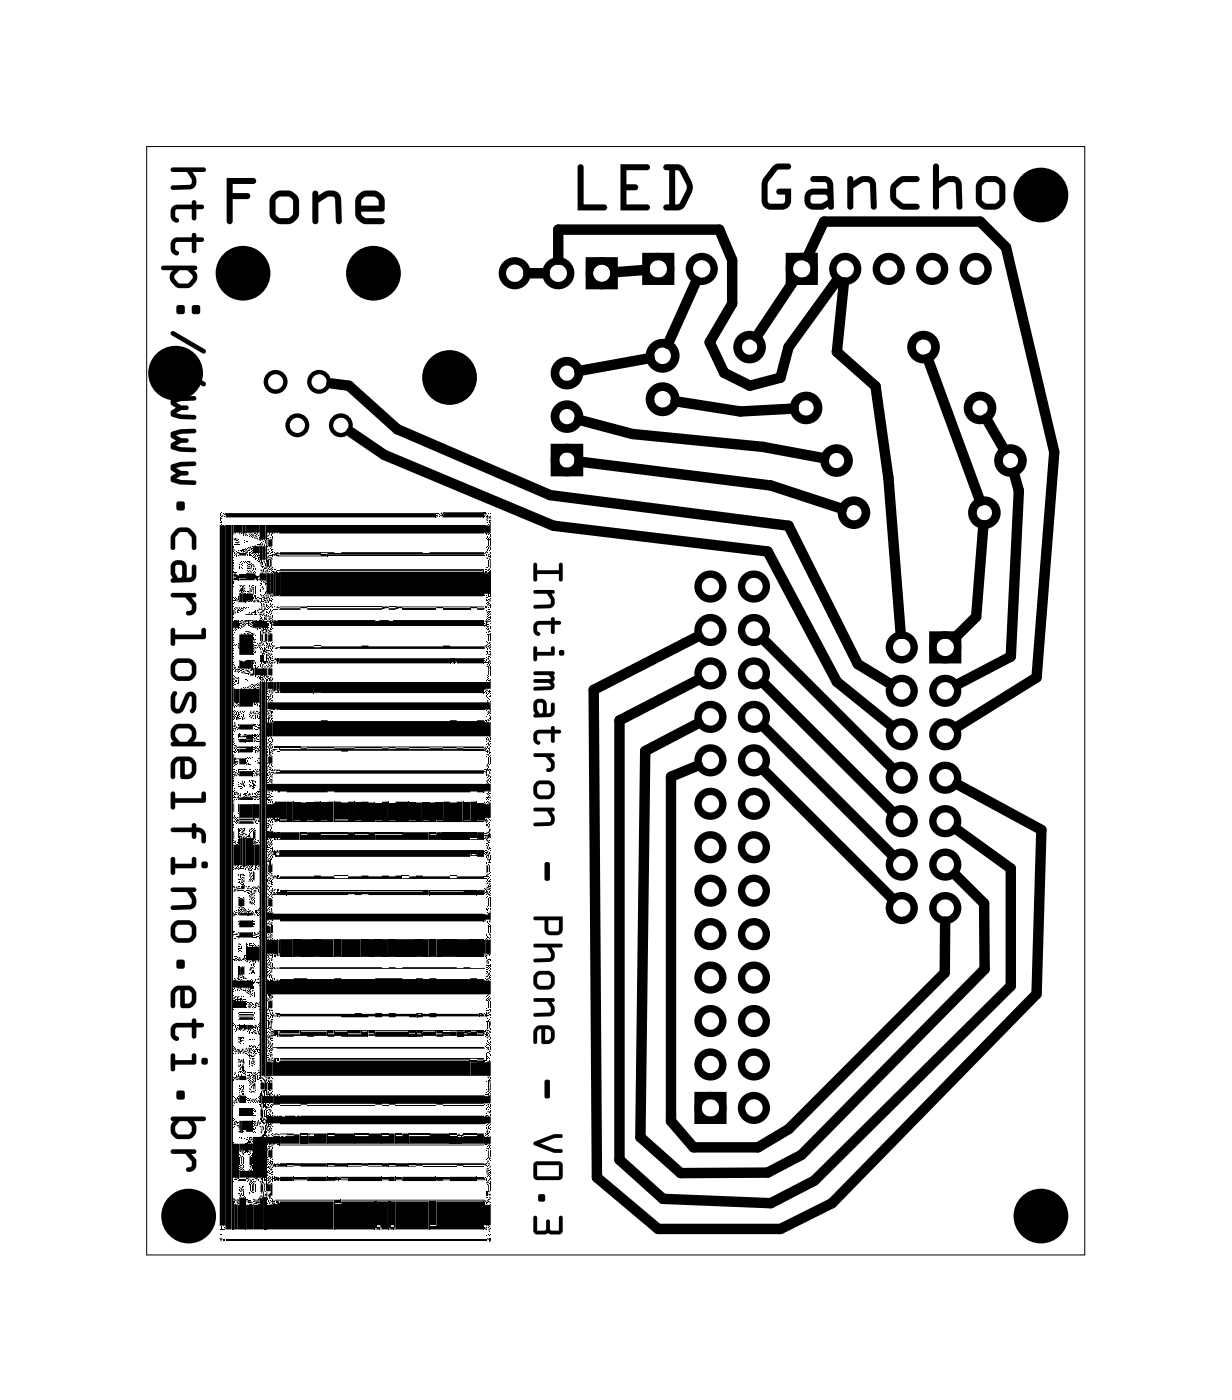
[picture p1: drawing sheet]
<svg xmlns="http://www.w3.org/2000/svg" width="72mm" height="82mm" viewBox="0 0 72 82" stroke-linecap="round" stroke-linejoin="round" font-family="sans-serif">
<g fill="none" stroke="#000" stroke-width=".06">
<path d="M8.6 8.6h54.8v64.8h-54.8zM13.6 30.7v41.2M15.2 39.8v23.2M15.5 39.9v23M17.9 35.5h4.4M19.1 32.5h9.2M16.8 52.1h7.9M14 66.9v2M15.3 66.4v2.7M15.4 66.3v2.5M15.4 66.5v2.5M15.5 66.5v2.3"/>
<path d="M15.5 66.4v2.5M17.9 64.6h4M23.1 64.6h2.4M25.9 64.6h2.4"/>
</g>
<g fill="#000">
<circle cx="14.2" cy="16" r="1.6"/>
<circle cx="21.8" cy="16" r="1.6"/>
<circle cx="60.8" cy="11.4" r="1.6"/>
<circle cx="10.3" cy="21.8" r="1.6"/>
<circle cx="26.3" cy="22.1" r="1.6"/>
<circle cx="11" cy="71.1" r="1.6"/>
<circle cx="60.8" cy="71.1" r="1.6"/>
</g>
<g fill="#000">
<path d="M12.8 30l.1 .1zM12.8 30.2l.1 .1zM12.8 30.3l.1 .1zM12.8 30.5l.1 .1zM12.9 29.9l.1 .1zM12.9 30.3h.1zM12.9 30.4l.1 .1zM12.9 30.6l.1 .1zM12.9 30.1h.1v.1zM13 30h.1zM12.8 30.7h.4v41h-.4zM13.2 30.7h.3v41.2l-.4-.1z"/>
<path d="M13.6 30.7v.5zM13.6 31.3v.1zM13.6 31.5v.1zM13.6 31.6v.1zM13.6 31.7v.1zM13.6 31.8v.1zM13.6 32v.1zM13.6 32.5v.1zM13.6 32.8v.1zM13.6 33.4v.1zM13.6 33.6v.4zM13.6 34.3v.5z"/>
<path d="M13.6 34.8v.1zM13.6 35v.1zM13.6 35.6v.1zM13.6 36.9v.1zM13.6 37v.3zM13.6 37.7v.1zM13.6 37.8v.1zM13.6 37.9v.1zM13.6 38v.2zM13.6 38.2v.1zM13.6 38.5v.1zM13.6 38.7v.1z"/>
<path d="M13.6 38.9v.1zM13.6 39v.1zM13.6 39.4v.1zM13.6 33.1l.1 .2h-.1zM13.6 36.1l.1 .1zM13.6 37.1h.1zM13.6 37.2l.1 .1-.1 .1zM13.6 39.9l.1 .1h-.1zM13.6 31.9l.1 .1zM13.6 32.2l.1 .1zM13.6 32.6h.1zM13.6 32.7l.1 .1z"/>
<path d="M13.6 32.9l.1 .1zM13.6 33l.1 .1zM13.6 33.4h.1zM13.6 33.5h.1zM13.6 34l.1 .1zM13.6 34.1l.1 .1zM13.6 34.3h.1zM13.6 34.9l.1 .1zM13.6 35.1l.1 .1zM13.6 35.3h.1zM13.6 35.4l.1 .1zM13.6 35.9l.1 .1z"/>
<path d="M13.6 36.8l.1 .1zM13.6 37.4l.1 .1zM13.6 37.5l.1 .1zM13.6 37.7h.1zM13.6 37.9h.1zM13.6 38h.1zM13.6 38.2h.1zM13.6 38.3l.1 .1zM13.6 38.5h.1zM13.6 38.7h.1zM13.6 38.8l.1 .1zM13.6 39.1l.1 .1z"/>
<path d="M13.6 39.5h.1zM13.6 39.8l.1 .1zM13.6 32.1l.1 .1h-.1zM13.6 35.7h.1l-.1 .2zM13.6 36.3l.1-.1v.5h-.1zM13.7 32.3v.1zM13.7 32.4v.1zM13.7 35.2v.1zM13.7 36.9v.1zM13.7 37.6v.1zM13.7 39.5v.1zM13.6 39.6l.1 .1v.1z"/>
<path d="M13.6 33.6l.2-.1v.2h-.2zM13.7 31.8h.1zM13.7 33.4l.1 .1zM13.7 34.9l.1 .1zM13.7 35l.1 .1zM13.7 35.1l.1 .1zM13.7 35.6l.1 .1zM13.7 35.8h.1v.1zM13.7 36.8l.1 .1zM13.7 37.7l.1 .1zM13.6 39h.2v.1zM13.7 39.6h.1z"/>
<path d="M13.7 40h.1zM13.8 32.2v.1zM13.8 32.3v.1h-.1zM13.8 32.5v.1zM13.8 37.6v.1zM13.7 39.8h.1v.1h-.1zM13.6 31.5l.2-.1 .1 .1-.2 .1zM13.8 31.6h.1zM13.8 35.1l.1-.1v.2zM13.7 35.5h.2v.1zM13.8 35.7l.1 .1zM13.8 35.8l.1 .1z"/>
<path d="M13.7 39.1h.2v.1l-.2 .1zM13.8 33.6h.1v.3h-.3v-.1h.2zM13.7 36.2l.2 .1v.4l-.2 .1zM13.9 31.5v.1zM13.8 32.3h.1zM13.9 32.4v.1zM13.9 34.9v.1zM13.9 35.6v.1zM13.9 37.8v.1zM13.8 39.2h.1v.1zM13.9 39.8v.1zM13.8 39.9l.1 .1z"/>
<path d="M13.9 33.7l.1 .2zM13.9 36.2l.1 .5zM13.9 37.6l.1 .2h-.1zM13.9 38.9l.1 .1zM13.9 34.9h.1zM13.9 35l.1 .1zM13.9 31.5h.1zM13.7 31.7l.3-.1-.1 .2zM13.8 31.8l.2 .1zM13.9 32.2h.1zM13.9 32.5h.1zM13.9 36.7l.1 .1z"/>
<path d="M13.9 39.3h.1zM13.9 39.6h.1zM13.8 39.6h.1l.1 .1zM13.9 39.8h.1zM13.9 39.9h.1zM14 36.4v.2zM14 36.6v.1zM14 33.1v.1zM13.9 35.5h.1v.1zM13.9 35.7h.1zM13.9 39.1l.1 .1zM14 39.2v.1z"/>
<path d="M14 34.4l.1 .2h-.1zM14 34.7h.1v.5h-.2zM14 32.9h.1zM14 35.6l.1 .1zM14 35.7l.1 .1zM14 36.7h.1zM14 36.3l.1 .1zM14 36.4l.1 .1zM14.1 34.5v.2zM14 32.1l.1 .1zM14.1 32.2v.1zM14.1 33.1v.1z"/>
<path d="M14 34.2l.1 .1h-.1zM14 39.2h.1zM13.6 30.7h.6v.5l-.2-.1v.1v-.1h-.3l-.1 .2zM14 36.5h.1l.1 .2h-.1zM14.1 34.3l.1 .2zM14.1 34.6l.1 .6h-.1zM14.1 32.1h.1zM14.1 32.9l.1 .1zM14.1 33l.1 .1zM14.1 33.2l.1 .1zM14.1 35.7h.1zM14.1 36.2l.1 .1z"/>
<path d="M14.1 39.3h.1v.1zM14.2 30.7v.4zM14.1 32.2h.1zM14.2 32.8v.1zM14.1 35.5l.1 .1v.1l-.1-.1zM14.1 36.5h.1zM14.1 39.1l.1 .1zM14.2 30.7l.1 .6zM14.2 34.5l.1 .1h-.1zM14.2 32.8h.1zM14.3 30.7v.4zM14.2 32.1h.1z"/>
<path d="M14.2 32.2l.1 .1zM14.2 34.2h.1l-.1 .2zM14.2 34.7h.1v.5h-.1zM14.2 34.4h.1l-.1 .1zM14.3 34.5v.1zM14.2 35.5l.1 .1zM14.2 36.3l.1 .2-.1-.1zM14.2 36.6l.1-.1v.1zM14.2 39.2l.1 .1-.1 .1zM14 33.6h.4v.2h-.4zM14.3 32l.1 .1zM14.3 32.8l.1 .1z"/>
<path d="M14.3 34.6h.1zM14.3 35.6h.1zM14.3 36.5h.1zM14.3 39.4h.1zM14.3 34.7l.1 .5zM14.3 32.1l.1 .1h-.1zM14.3 31.2h.1v.1zM14.4 35.5v.1zM14.4 36.4v.1zM14.3 39.7l.1 .1zM14.4 34.7v.4zM14.3 36.2h.2v.1l-.2 .1z"/>
<path d="M14.4 36.4h.1zM14.4 37h.1zM14.4 31.3h.1zM14.4 31.6l.1 .1zM14.4 32l.1 .1zM13.9 32.3h.4l.2-.1-.1 .3h-.4zM14.4 32.4l.1 .1zM14.4 32.8l.1 .1zM14.4 32.9l.1 .1zM14.4 33l.1 .1zM14.4 33.3l.1 .1zM14.4 39.3l.1 .1z"/>
<path d="M14.4 39.8h.1zM14.5 36.2v.2zM14.5 32.1v.1zM14.4 34.6h.1zM14.5 35.5v.1zM14.5 39.4v.1zM14.5 32.3l.1 .1zM14.5 31.2l.1 .1zM14.5 31.3l.1 .1zM14.5 32.8h.1zM14.5 33h.1zM14.4 33.2l.2 .1z"/>
<path d="M14.5 35.2h.1zM14.6 32.3v.1zM14.5 32.9l.1-.1v.1zM14.4 33.1h.2v.1zM14.6 33.3v.1zM14.6 34.2v.1zM14.6 35.8v.1zM14.5 36.5l.1 .1zM14.3 39.2h.2l.1 .2zM14 38.6l.2 .1 .5-.1v.5h-.8zM14.6 31.3h.1zM14.6 31.9l.1 .1-.2 .1z"/>
<path d="M14.6 32.3h.1zM14.6 32.4h.1zM14.6 32.5h.1zM14.6 33h.1zM14.6 34.4l.1 .1h-.1zM14.3 36.9h.3l.1 .1zM14.7 32v.1zM14.5 36.4l.2 .1zM14 37.1h.5v-.1v.1h.2v1.2h-.7zM14.7 38.6v.6h-.1zM14.7 31.3v.1zM14.7 32.2v.1z"/>
<path d="M14.7 32.4v.1zM14.7 32.9v.1zM14.7 33v.1zM14.6 33.2h.1l-.1 .1zM14.6 33.4l.1 .1h-.1zM14.6 34.5h.1v.1h-.1zM14.7 36.3v.1zM14.6 36.6h.1zM14.4 34.7h.1l.1-.1v.1h.1v.5l-.2-.1-.1 .1zM14.7 31.9l.1 .1zM14.7 32l.1 .1zM14.7 32.1l.1 .1z"/>
<path d="M14.5 36.2h.3v.1h-.2zM14.7 36.4l.1 .1zM14.7 36.5l.1 .1zM14.7 37l.1 1.3zM14.7 38.6l.1 .5zM14.7 31.2h.1l-.1 .1zM14.7 31.4h.1zM14.7 32.5l.1 .1zM14.7 33.3l.1 .1zM14.3 35.9h.4v-.1l.1 .2zM14.7 34.3l.1 .1h-.1zM14.7 34.7l.1 .4z"/>
<path d="M14.8 37.2v.2zM14.8 37.6v.1zM14.8 38.2v.1zM14.8 31.2v.2l-.1-.1zM14.8 32.4v.1zM14.8 33.2v.1zM14.8 33.4v.1zM14.7 34.2l.1 .1zM14.7 35.8h.1zM14.8 34.3v.5l-.1-.3zM14.8 34.9v.1zM14.8 31.4h.1z"/>
<path d="M14.8 32.4h.1zM14.8 32.6h.1zM14.7 33h.1l.1 .2zM14.8 33.4h.1zM14.8 34.8l.1 .1zM14.8 35.8l.1 .1zM14.8 35.9l.1 .1zM14.8 37l.1 .1h-.1zM14.8 37.3l.1 .3h-.1zM14.8 37.7h.1v.1h-.1zM14.8 38l.1-.1v.1zM14.8 38.6l.1 .1h-.1z"/>
<path d="M14.8 39.1l.1-.1v.5h-.3v-.1h.2zM14.8 38.9h.1zM14.8 31.2h.1zM14.9 32.6v.1zM14.9 33.2v.1zM14.9 33.4v.1zM14.9 34.3v.4zM14.9 34.9v.1zM14.8 35.1l.1 .1h-.1zM14.8 35.7l.1 .1zM14.9 37.1v.1zM14.9 38v.1z"/>
<path d="M14.8 38.1l.1 .1zM14.9 38.7v.1zM14.9 38.9v.1zM14.9 37.3v.1zM14.9 39.1v.5zM14.9 32.4l.1 .1zM14.9 32.5l.1 .1h-.1zM14.9 32.7h.1zM14.9 33.5h.1zM14.9 34.9h.1zM14.9 35.7h.1zM14.9 35.8h.1z"/>
<path d="M14.9 37.5l.1 .1zM14.9 37.7l.1 .1zM14.8 37.8h.2v.1zM14.9 38.9h.1zM14.9 39h.1zM14.9 39.5l.1 .1zM14 33.8h.4v-.3h.5l.1 .2v.2l-.1-.1v.1h-.9zM15 31.2v.1zM14.9 31.3l.1 .1zM15 32.6v.1zM14.9 35.9l.1 .1zM15 32.5l.1 .1z"/>
<path d="M15 33.7l.1 .2zM14.9 31.4h.2v.1zM15 32.7l.1 .1zM15 36.7l.1 .1zM15 37.6h.1zM15 37.8l.1 .1zM15 39h.1zM15 39.6h.1zM15 39.9l.1 .1zM15.1 32.6v.1zM15 31.8l.1 .1zM15 34.9l.1 .1z"/>
<path d="M15 35.7h.1v.1zM15.1 35.8v.1zM15.1 38.9v.1zM15.1 39.5v.1zM14.3 30.7h.9v.4h-.1v.1l-.1-.1h-.6l-.1 .1zM15.1 31.4h.1zM14.8 31.9h.4l-.1 .5v-.1l-.4 .1 .1-.1zM15.1 32.5h.1zM15.1 32.6h.1zM15.1 33.6l.1 .1-.1 .1zM15.1 32.8l.1 .1zM15.1 36.7l.1 .1z"/>
<path d="M15.1 37.8l.1 .1zM15.1 39.6l.1 .1zM15.2 39.9v23h-.1zM15.1 31.8h.1zM15.1 35h.1zM14.9 35.1h.2l.1 .1h-.2zM15.1 37.7h.1v.1v-.1l-.1 .1zM15.2 38.9v.1zM15.2 39.5v.1zM15.2 31.9h.1l-.1 .9h-.1zM15.2 32.9h.1v.2zM15.2 39.6l.1 .1z"/>
<path d="M15.2 37.1l.1 .4zM15.2 31.6h.1zM15.2 31.7l.1 .1zM15.2 34.1l.1 .1zM15.2 34.2l.1 .1zM15.2 34.4l.1 .1zM15.2 34.6h.1zM15.2 34.7l.1 .1zM15.2 35.2l.1 .1zM15.2 36l.1 .1zM15.2 36.2h.1zM15.2 36.7l.1 .1z"/>
<path d="M15.2 36.9l.1 .1zM15.2 37.9l.1 .1zM15.2 38.8l.1 .1zM15.3 31.9v1zM15.2 38.3h.1v.4h-.1zM15.2 33.3l.1 .1zM15.2 34.8h.1v.1zM15.3 35v.2zM15.3 35.3v.1zM15.1 35.6h.2v-.1v.2h-.2zM15.1 35.9l.2 .1h-.1zM15.3 36.1v.1z"/>
<path d="M15.3 37.8v.1zM15.2 38.1h.1v.1zM15.3 38.7v.1zM15.3 32.9l.1 .1zM14.8 36.2h.5l.1 .5h-.7zM15.3 38.2l.1 .5zM15.3 31.7l.1 .2h-.1zM15.3 33.1l.1 .1zM15.3 34.3l.1 .1h-.1zM15.3 36h.1zM15.3 36.2h.1zM15.3 37l.1 .1v.4l-.1 .1h-.2l.2-.1z"/>
<path d="M15.3 37.9l.1 .1zM15 39l.4 .1v.4h-.5zM15.4 36.2v.6zM15.4 34.9v.1h-.1zM15.4 38v.1zM15.4 38.3v.4zM15.4 31.6v.1zM15.4 33.3v.1zM15.3 34.4h.1v.1zM15.3 35.2h.1zM15.3 37.7l.1-.1v.1zM15.3 38.8h.1v.2h-.1z"/>
<path d="M15.3 39.6l.1 .2h-.1zM15.4 39.1v.4zM15.4 36.3l.1 .4zM15.4 36.8h.1zM15.3 36.8l.2 .1-.1 .1zM15.4 37.8l.1 .3zM15.4 32.8h.1v.1zM15.4 34.7l.1 .1zM15.4 35.1l.1 .1zM15.4 35.3l.1 .1h-.1zM15.3 35.4h.2v.1zM15.4 35.9h.1l-.1 .1z"/>
<path d="M15.4 36.1l.1 .1zM15.4 37.7l.1 .1zM15.4 38.1l.1 .2zM15.2 30.7h.3v.9h-.4zM15.4 31.8l.1 .1v.8h-.2v-.8h.1zM15.3 39.9h.1v-.1l.1 .1v23h-.2zM15.5 36.3v.5zM15.4 36h.1v.1zM15.5 31.6v.1zM15.5 32.9v.2zM15.4 34l.1 .1h-.1zM15.5 34.1v.1z"/>
<path d="M15.5 34.6v.1zM15.4 35.6l.1-.1v.2l-.2 .2h-.1l.1-.2h.1zM15.4 39l.1-.1v.1zM15.5 39.6v.1zM15.4 38.7h.1v.1h-.1zM15.5 30.7l.1 .8zM15.5 31.8l.1 1zM15.2 33.5h.1v-.1l.1 .1h.2v.5l-.1-.1h-.4h.1zM15.5 34.1h.1zM15.5 36.3l.1 .4zM15.5 38.2l.1 .5zM15.5 33.4l.1 .1h-.1z"/>
<path d="M15.5 35.4l.1 .1zM15.5 35.7l.1 .1zM15.5 36l.1 .2h-.2zM15.5 37.6h.1zM15.5 37.7l.1 .1zM15.5 37.8l.1 .1zM15.5 37.9l.1 .1h-.1zM15.5 39.5l.1 .1zM15.5 39.8h.1zM15.6 32v.1zM15.6 32.2v.1zM15.6 39.8v.5z"/>
<path d="M15.6 36.4v.1zM15.6 36.6v.1zM15.5 36.7l.1 .1v.2l-.1-.1zM15.6 38.2v.1zM15.4 33.2h.2l-.2 .1zM15.5 35.2l.1 .1h-.1zM15.6 35.3v.1zM15.6 35.9v.1zM15.5 36.9l.1 .1v.5h-.2h.1zM15.6 37.5v.1zM15.5 38l.1 .1v.1h-.1zM15.4 39.1l.2-.1v.5h-.1v.1h-.1z"/>
<path d="M15.6 31.5l.1 .5h-.1l-.1-.2zM15.6 36.4l.1 .4zM15.6 33.3h.1v.1h-.1zM15.6 35.1h.1v.1zM15.6 35.4h.1zM15.6 35.5l.1 .1zM15.6 35.6l.1 .1zM15.6 35.8l.1 .1zM15.6 37.6l.1 .1zM15.6 38.6l.1 .1zM15.6 39.7h.1zM15.6 39.8h.1z"/>
<path d="M15.6 32.3h.1v.1h-.1zM15.7 36.4v.2zM15.7 36.6v.1zM15.7 39.6v.1zM15.6 31.3h.1l-.1 .1zM15.6 31.4l.1 .1zM15.6 32.1h.1v.1zM15.6 32.5h.1v.2zM15.7 33.2v.1zM15.5 34.8h.2l-.2 .1zM15.4 34.9l.1 .1 .2-.1v.1h-.1v.1h-.2zM15.7 35.2v.1z"/>
<path d="M15.7 35.4v.1zM15.6 36h.1v.1zM15.6 38.2l.1 .1-.1 .1zM15.6 38.5l.1-.1v.2zM15.7 38.8v.1zM15.6 38.9l.1 .1h-.1zM15.6 39.6l.1-.1v.1zM15.7 36.9l.1 .1h-.1zM15.6 36.3l.1-.1 .1 .2zM15.7 39.6l.1 .2zM15.7 32.2l.1 .1zM15.7 32.4l.1 .1z"/>
<path d="M15.7 33.1l.1 .1zM15.7 33.4h.1zM15.7 35l.1 .1zM15.7 35.1l.1 .1zM15.7 35.5l.1 .1zM15.7 35.7l.1 .1zM15.6 38h.2zM15.7 38.1l.1 .2zM15.7 38.3l.1 .1zM15.7 38.9h.1zM15.6 33.5h.2v1.3l-.2-.1-.1-.1zM15.8 36.2v.2z"/>
<path d="M15.8 32v.1zM15.8 32.3v.1zM15.7 33.3h.1zM15.8 35.3v.1zM15.8 35.6v.1zM15.8 35.9v.1zM15.7 36.1l.1-.1v.1zM15.8 36.7v.1zM15.8 38.4v.2zM15.6 38.7h.1v-.1h.1v.2h-.2zM15.6 32.7h.3v.4h-.1v-.4l-.1 .4h-.2zM15.8 31.2l.1 .1z"/>
<path d="M15.8 32.1l.1 .1zM15.8 32.3h.1zM15.8 32.5h.1zM15.8 33.3l.1 .1zM15.8 33.4l.1 .1zM15.8 35h.1zM15.8 35.1l.1 .1zM15.8 35.9h.1zM15.7 36.2l.2-.1-.1 .1zM15.8 36.3l.1 .4zM15.8 36.8h.1zM15.7 36.8l.2 .1h-.2z"/>
<path d="M15.8 37.6l.1 .1zM15.7 37.6l.2 .2h-.2v.1l-.1-.1 .1-.1zM15.8 37.9l.1 .1zM15.8 38.7h.1zM15.8 39.6h.1l-.1 .1zM15.9 31.3v.2zM15.7 31.5h.2v.5l-.1-.1h-.1zM15.9 32.2v.1zM15.9 32.5v.1zM15.7 32.6h.2v.1zM15.9 33.1v.1zM15.8 33.2l.1 .1h-.1z"/>
<path d="M15.9 35v.1zM15.9 35.3v.1zM15.8 35.4l.1 .1zM15.8 35.7l.1 .1h-.1zM15.9 36v.1zM15.7 37.1h.1v-.1h.1v.5h-.1h-.1zM15.9 37.5v.1zM15.9 37.8v.1zM15.9 38v.1zM15.8 38.2l.1 .1h-.1zM15.9 38.3v.1zM15.8 38.6h.1z"/>
<path d="M15.8 38.8l.1 .1v.1h-.1zM15.7 39.1h.2v.4h-.2zM15.9 39.6v.1zM15.8 39.7l.1 .1zM15.8 33.5h.2v1.2h-.2zM15.6 39.9h.4v.4h-.3l-.1 .1zM15.9 32.3h.1zM15.9 32.5h.1zM15.9 33.3h.1zM15.9 35.5l.1 .1zM15.9 38.4l.1 .1h-.1zM15.9 38.7l.1 .1h-.1z"/>
<path d="M15.8 36.2h.2l-.1 .2zM16 33.4v.1zM16 32.3h.1zM16 35.5h.1zM15.9 37.7l.2 .1h-.1zM16 33.4h.1v1.5l-.2-.1-.1 .1v-.1h.2zM16 32.4l.1-.1v.2h-.1zM16 33.3h.1zM16 38.7h.1v.1zM16.1 33.4l.1 1.5zM16 39.9h.2v.5l-.4 .1v-.1h.2zM16.1 32.3l.1 .2z"/>
<path d="M16.2 33.4v.1zM16.2 33.5v1.3zM16.2 39.9v.5zM16.1 38.5h.1v.2l-.2-.1zM16.2 38.7v.1zM16 35.6l.2 .1zM16.2 33.5l.1 1.2zM16.2 34.8l.1 .1zM16.2 38.5l.1 .3zM16.3 33.5v1.4zM16.2 39.9h.1v.4h-.1zM16.3 38.5v.2z"/>
<path d="M16.3 33.4l.1 .1zM16.3 33.5l.1 1.3zM16.2 35.5l.2 .1h-.2zM16.4 35.6h1.2v.1h-1.3zM16.4 35.5h1.5v.1zM16.3 39.9h2v.6h-1.9v-.1l-.1 .1h-.2h.1v-.2h.1zM18.3 39.9v.6zM16.2 32.3h2.5v.1h-2.3h-.2zM18.3 39.9h.4v.5h-.4zM18.7 32.3v.1zM18.3 37.7l.4 .1zM16.2 32.4l2.5 .1v-.1h.4v.1h-2.9z"/>
<path d="M19.1 32.4v.1zM17.9 35.6h4.4v-.1h.4v.1h-.2l-.2 .1h-4.4zM22.7 35.5h.4zM13.1 30h12.3v.2h-12.2v-.1h-.1zM25.4 30l.1 .2zM23.5 35.6h2v.1h-2zM25.5 30h.1zM25.5 30.1l.1 .1h-.1zM25.6 30l.1 .1zM25.6 30.1l.1 .1zM25.7 30.1h.1v.1zM25.8 29.9v.1h-.1z"/>
<path d="M25.8 30l.1 .1zM16.3 38.5h10v.3h-10zM26.3 38.5v.3zM26.3 38.7l.1 .1zM26.3 38.5h.2v.2h-.2zM26.5 38.5v.3h-.1zM26.5 38.5l.1 .3zM26.6 38.7v.1zM25.9 35.6h1.6v.1h-1.6zM16.4 33.4h11.8v1.5h-11.9zM18.7 39.9h9.5v.6h-9.9h.4zM25.9 29.9h2.3v.3h-2.4z"/>
<path d="M26.6 38.5h1.6v.3h-1.5v-.1h-.1zM16 36.2h12.2v.4h-12.3zM28.2 33.4l.1 1.5zM28.2 39.9l.1 .6zM28.2 29.9l.1 .3zM28.2 38.5l.1 .3zM16.2 33.3h12.1v.1zM22.7 35.6h.4v-.1h5.2l-.4 .1-4.4-.1-.4 .2h-.4zM28.2 36.2l.1 .4zM28.3 34.8v.1zM27.9 35.6h.4l-.4 .1zM16.1 37.9l.3-.1h2.3l2.4-.1 7.2 .1v.1z"/>
<path d="M28.3 29.9h.1v.1h-.1zM28.3 33.3h.1zM28.3 33.4l.1 .1zM28.3 35.5l.1 .1zM28.3 38.6l.1 .1zM28.3 38.7l.1 .1zM28.3 30.1l.1-.1v.1zM28.4 30.1v.1zM18.7 32.3h9.7l-.1 .1h-9.2v-.1zM28.4 32.4v.1zM28.3 37.7h.1v.1zM28.4 38.5v.1z"/>
<path d="M28.3 36.3l.1-.1v.1zM28.3 36.5l.1-.1v.2h-.1zM28.4 31.2l.1 .1zM28.4 31.4l.1 .1zM28.4 32h.1zM28.4 32.2l.1 .1zM28.4 33.1l.1 .1zM28.4 33.3h.1zM28.4 33.4l.1 .1zM28.4 34.8l.1 .1zM28.4 35l.1 .1zM28.4 35.3h.1z"/>
<path d="M28.4 35.5l.1 .1zM28.4 35.7h.1zM28.4 36.2h.1zM28.4 36.7h.1zM28.4 36.9l.1 .1zM28.4 37.5h.1zM28.4 37.7h.1zM28.4 37.8l.1 .1zM28.4 38l.1 .1zM28.4 38.2l.1 .1zM28.4 38.4l.1 .1zM28.4 38.6h.1z"/>
<path d="M28.4 38.7l.1 .1zM28.4 39.8h.1zM28.4 36.3l.1 .2zM28.3 33.5h.2v1.2l-.2 .1zM28.5 35.2v.1zM28.5 30.1v.1zM28.4 30.2l.1 .1zM28.4 30.3l.1 .1h-.1zM28.5 30.5v.1zM28.5 31.3v.1zM28.5 31.9v.1zM28.5 32.1v.1z"/>
<path d="M28.4 32.6h.1v.1zM28.4 34.9l.1 .1zM28.4 35.1l.1 .1zM28.4 35.8h.1v.1zM28.5 35.9v.1zM28.5 36v.1zM28.5 37v.1zM28.5 37.5v.1zM28.5 37.6v.1zM28.5 37.9v.1zM28.5 38.1v.1zM28.5 38.8v.1z"/>
<path d="M28.5 39.7v.1zM28.5 33.4l.1 .1zM28.5 33.5l.1 1.3zM28.5 30h.1zM28.5 30.6l.1 .1zM28.5 31.2l.1 .1zM28.5 31.4l.1 .1zM28.5 31.5l.1 .4zM28.5 32l.1 .1zM28.5 32.7l.1 .4zM28.5 35.5l.1 .1zM28.5 35.7l.1 .1z"/>
<path d="M28.5 35.9h.1zM28.5 36h.1zM28.4 36.6h.2l-.1 .1zM28.5 36.7l.1 .1zM28.5 37.1l.1 .4zM28.5 37.8l.1-.1v.1zM28.5 38.3l.1 .1zM28.5 38.5l.1-.1v.2zM28.5 38.6l.1 .1zM28.5 38.7l.1 .1zM28.5 39.5l.1 .1zM28.5 39.6l.1 .1z"/>
<path d="M28.5 36.5h.1zM28.6 30.5v.1zM28.6 33.4v1.3zM28.5 39.8h.1zM28.6 31.9v.1zM28.5 32.4h.1l-.1 .1zM28.5 32.5l.1 .1zM28.5 33.3l.1-.1v.2zM28.5 35l.1 .1zM28.5 35.2l.1 .1-.1 .1zM28.5 35.6l.1 .1zM28.6 35.8v.1z"/>
<path d="M28.5 36.1l.1 .1zM28.5 36.2h.1zM28.6 37v.1zM28.6 38.8v.1zM28.4 38.9h.2v.1v.5l-.1-.5zM28.6 30h.1zM28.6 30.1l.1 .1zM28.5 30.2h.2v.1zM28.6 30.4h.1zM15.6 30.7h13l.1-.2v.7l-12.9-.1-.1 .2v-.2l-.1 .1zM28.6 33.3l.1 .2zM28.6 33.5l.1 1.3z"/>
<path d="M28.3 39.9h.3l.1-.1v.5h-.4zM28.6 31.2l.1 .2zM28.6 31.4l.1 .1zM28.6 31.5l.1 .4zM28.6 32l.1 .1zM28.6 32.3l.1 .1zM28.6 32.4l.1 .1zM28.6 32.6h.1zM28.6 32.6l.1 .1v.5zM28.5 34.9h.2zM28.6 35h.1zM28.6 35.1h.1v.1z"/>
<path d="M28.6 35.3l.1 .1zM28.6 35.4l.1 .2zM28.6 35.7l.1 .1zM28.6 35.9h.1v.1zM28.6 36l.1 .1zM28.6 36.2h.1zM28.6 36.4h.1zM28.6 36.6l.1 .1zM28.6 36.7l.1 .1zM28.5 36.9l.1-.1 .1 .1-.2 .1zM28.6 37h.1zM28.6 37.1l.1 .4z"/>
<path d="M28.6 37.5l.1 .1h-.2zM28.6 37.6l.1 .1zM28.6 37.7l.1 .2h-.1zM28.6 37.9l.1 .1zM28.6 38l.1 .1zM28.6 38.1l.1 .2h-.2zM28.6 38.4l.1 .1zM28.6 38.7l.1-.1v.1zM28.6 38.8h.1zM28.6 38.9l.1 .1zM28.6 39.1l.1 .4zM28.6 39.7h.1z"/>
<path d="M28.5 36.2h.2v.1l-.2 .1zM13.6 40.1v.1zM13.6 40.2v.9zM13.6 42v.1zM13.6 42.2v.2zM13.6 43v.1zM13.6 43.2v.1zM13.6 44.2v.4zM13.6 44.9v.2zM13.6 45.5v.1zM13.6 45.8v.1zM13.6 46.4v.1z"/>
<path d="M13.6 46.5v.1zM13.6 46.6v.1zM13.6 47v.4zM13.6 47.7v.1zM13.6 48.4v.1zM13.6 48.6v.4zM13.6 49.1v.1zM13.6 49.4v1.2zM13.6 51v.1zM13.6 51.4v.1zM13.6 51.5v.1zM13.6 51.7v.1z"/>
<path d="M13.6 51.9v.1zM13.6 52.1v.1zM13.6 53.1v.1zM13.6 53.2v.1zM13.6 53.6v.1zM13.6 53.7v.1zM13.6 53.8v.1zM13.6 54.1v.1zM13.6 54.2v.1zM13.6 54.9v.1zM13.6 55v.1zM13.6 55.1v.1z"/>
<path d="M13.6 55.4v.1zM13.6 55.5v.1zM13.6 56.2v.1zM13.6 56.4v.1zM13.6 56.9v.1zM13.6 57.2v.1zM13.6 58.2v.1zM13.6 59v.1zM13.6 59.4v.1zM13.6 59.7v.1zM13.6 41.7l.1 .1h-.1zM13.6 42.1h.1z"/>
<path d="M13.6 43.1h.1v.1zM13.6 43.3l.1 .1h-.1zM13.6 44.1l.1 .6h-.1zM13.6 45h.1zM13.6 45.2l.1 .1zM13.6 45.7h.1zM13.6 46.3h.1zM13.6 46.8l.1 .1h-.1zM13.6 47l.1 .5h-.1zM13.6 48.6l.1 .5h-.1zM13.6 50.8h.1zM13.6 53.3l.1 .1-.1 .1z"/>
<path d="M13.6 59.8l.1 .1zM13.6 40.1h.1zM13.6 41.6h.1zM13.6 42.7h.1zM13.6 42.9h.1zM13.6 43.5h.1zM13.6 44.8h.1zM13.6 45.5h.1zM13.6 45.6h.1zM13.6 45.8h.1zM13.6 45.9l.1 .1zM13.6 46.5h.1z"/>
<path d="M13.6 46.6h.1zM13.6 48.2l.1 .1zM13.6 48.4h.1zM13.6 49.1h.1zM13.6 49.2h.1zM13.6 50.7h.1zM13.6 54.4l.1 .1zM13.6 54.5l.1 .1zM13.6 57.8l.1 .1zM13.6 57.9l.1 .1zM13.6 58.2h.1zM13.6 59h.1z"/>
<path d="M13.6 59.9l.1 .1zM13.6 41.9l.1 .1h-.1zM13.7 44.3v.3zM13.6 45.1h.1v.1zM13.6 51.8l.1 .1h-.1zM13.6 58.5h.1v.4h-.1zM13.7 46.3v.2zM13.7 40v.1zM13.7 41.3v.1zM13.7 41.5v.1zM13.7 41.8v.1zM13.7 42v.1z"/>
<path d="M13.7 42.7v.1zM13.7 43.4v.1zM13.6 43.7h.1v.1zM13.6 43.9h.1zM13.7 44.7v.1zM13.7 44.9v.1zM13.7 46.5v.1zM13.7 46.7v.1zM13.7 47.7v.1zM13.6 47.8l.1 .1h-.1zM13.6 48h.1v.1zM13.7 49.2v.1z"/>
<path d="M13.7 53.4v.1zM13.6 53.5l.1 .1h-.1zM13.6 56l.1 .1zM13.7 56.1v.1zM13.6 40.2l.2 .1v.8h-.1v.2h-.1zM13.6 42.6h.2v.1l-.1-.1-.1 .1zM13.7 58.4l.1 .5zM13.7 46.4l.1 .1zM13.7 41.2l.1 .1zM13.7 41.6h.1zM13.7 41.9h.1zM13.7 42.2l.1 .2h-.1z"/>
<path d="M13.6 42.4l.2 .1h-.2zM13.7 43.5l.1 .1zM13.7 43.8l.1 .1zM13.7 44h.1zM13.7 46.6l.1 .1zM13.7 47.8h.1zM13.7 47.9h.1zM13.7 48.1h.1zM13.7 49.1h.1v.1zM13.7 49.3h.1zM13.7 52h.1l-.1 .1h-.1zM13.7 54.9h.1z"/>
<path d="M13.7 57.9h.1zM13.7 59.9l.1 .1zM13.8 40.3v.8zM13.7 45.2l.1 .1v.1l-.1-.1-.1 .2zM13.8 58.4v.1zM13.8 58.5v.4zM13.8 41.9v.2zM13.8 41.6v.1zM13.7 41.8h.1zM13.8 43.6v.1h-.1zM13.8 43.7v.1zM13.7 44.7h.1z"/>
<path d="M13.8 45v.1zM13.7 45.1h.1v.1zM13.8 46.7v.1zM13.8 47.8v.1zM13.8 48v.1zM13.8 48.1v.1zM13.8 53.2v.1zM13.7 53.5h.1zM13.7 55.9h.1zM13.7 56h.1zM13.7 56.1h.1v.1zM13.7 58.3l.1-.1-.2 .2z"/>
<path d="M13.8 40.3l.1 .9h-.1zM13.6 54.6h.3v.1h-.3v.1zM13.8 58.3l.1 .6zM13.8 41.8l.1 .2zM13.8 41.6h.1zM13.8 42.5l.1 .1h-.1zM13.8 42.6l.1 .1zM13.8 43.8l.1 .1zM13.8 44.6l.1 .1zM13.8 45.2h.1zM13.8 47.8h.1zM13.8 47.9l.1 .1z"/>
<path d="M13.8 49.2h.1zM13.8 50.6l.1 .1zM13.8 51.8l.1 .1h-.1zM13.7 53.3l.2 .1h-.2zM13.8 55.9l.1 .1zM13.8 57.2h.1zM13.8 57.8l.1 .1zM13.8 41.2h.1v.1zM13.7 44.5h.2l-.2 .1zM13.6 49.3h.3v1.3h-.2l-.1 .1zM13.8 54.7l.1 .1zM13.9 43.9v.1z"/>
<path d="M13.9 41.7v.1zM13.9 41.8v.1zM13.9 42.3v.1zM13.8 43.7h.1zM13.9 45v.1zM13.8 46.3l.1 .2-.2-.1zM13.9 46.5v.1zM13.8 46.6l.1 .1h-.1zM13.9 46.7v.1zM13.8 48.1l.1-.1v.1zM13.9 49.1v.1zM13.9 49.2v.1z"/>
<path d="M13.7 50.7h.1l.1 .1h-.2zM13.9 53.2v.1zM13.9 54.5v.1zM13.8 56l.1 .1zM13.9 56.1v.1zM13.9 57.2v.1zM13.8 59.9l.1 .1zM13.9 40.3h.1v.8h-.1zM13.9 41.2h.1zM13.9 47l.1 .5zM13.9 47.6h.1zM13.9 48.5l.1 .5z"/>
<path d="M13.9 49.1h.1zM13.9 49.2h.1zM13.9 49.3h.1zM13.9 49.4l.1 1.2zM13.9 58.2h.1l-.1 .2zM13.9 42.4l.1 .1zM13.9 43.8l.1 .1zM13.9 45.1l.1 .1zM13.9 53.9h.1zM13.9 56.5l.1 .6zM13.9 42.9l.1 .2zM13.9 43.2h.1z"/>
<path d="M13.9 41.7h.1zM13.9 41.9l.1 .1zM13.9 45.7l.1 .1zM13.9 45.8l.1 .1zM13.9 46.4h.1zM13.9 46.6h.1zM13.9 48h.1zM13.9 48.4l.1 .1zM13.9 50.7h.1zM13.9 50.8h.1zM13.9 51.1h.1zM13.9 51.2h.1z"/>
<path d="M13.9 53.1l.1 .1zM13.9 55.5h.1zM13.9 55.6h.1zM13.9 57.1h.1v.1zM13.9 59.2l.1 .1zM13.8 42h.1l.1 .1zM14 48.5v.1zM14 48.6v.1zM14 48.7v.1zM14 48.9v1.7zM13.9 58.5h.1v.4h-.1zM14 59.9v.3z"/>
<path d="M14 56.5v.5zM14 50.7v.1zM14 42.9v.2zM13.9 41.8h.1zM13.9 51.6h.1zM13.9 52.4l.1 .1zM13.9 53h.1v.1zM14 53.2v.1zM13.9 55.2h.1v.1zM13.9 55.3l.1 .1zM14 55.4v.1zM14 55.9v.1h-.1z"/>
<path d="M14 57.2v.1zM13.9 58.4h.1zM14 48.8l.1 .2zM14 58.4l.1 .5zM14 50.6l.1 .2zM14 41.6h.1v.1zM14 42l.1 .1zM14 42.9h.1zM14 45.8h.1zM13.9 46.5l.2-.1v.2zM14 48.6h.1zM14 51.1l.1 .2z"/>
<path d="M13.9 51.4h.2zM14 51.6l.1 .1zM14 53.1l.1 .1zM14 53.3h.1zM14 55.2l.1 .1zM14 55.5h.1zM14 55.5l.1 .1zM13.9 56.1l.2-.1v.1l-.1 .1zM14.1 58.4v.1zM14 59.9h.1v.2h-.1zM14.1 51.8v.1zM14.1 41.7v.1z"/>
<path d="M13.9 46h.2zM14 46.1h.1zM14.1 50.6v.1zM14.1 51.3v.1zM14 52.5h.1zM14.1 53.2v.1zM14.1 55.3v.2zM14.1 56.1v.1zM14 57.1l.1 .1zM14.1 57.2v.1zM14.1 57.8v.1zM14.1 58.2v.1z"/>
<path d="M14 58.3l.1 .1zM14 49h.2v1.6h-.2zM14.1 41.6h.1zM14.1 41.9l.1 .2zM14.1 45.6l.1 .3h-.1zM14.1 46l.1 .1zM14 48.4l.2 .1zM14.1 51.1h.1v.1zM14.1 51.4h.1zM14.1 51.6h.1zM14.1 51.7h.1zM14.1 53l.1 .1h-.1z"/>
<path d="M14.1 53.3h.1zM14.1 56l.1 .1zM14.2 49v1.7zM14.2 48.4v.1zM14.2 51.6v.1zM14.2 52.4v.1zM14.2 57.1v.1zM14.2 58.2v.1zM14.1 50.7l.1 .1zM14.1 59.9h.2v.2l-.3 .2v-.1h.1zM14.2 41.8l.1 .1zM14.2 45.8l.1 .1z"/>
<path d="M14.2 45.9l.1 .1zM14.2 46.4l.1 .1zM14.2 48.5l.1 .1zM14.1 48.6l.2 .1h-.2zM14.2 51.1h.1zM14.2 51.2h.1zM14.1 51.3h.2v.1zM14.1 51.5l.2-.1v.2zM14.2 51.7h.1zM13.9 52l.4 .1zM13.9 52.5l.3 .1 .1-.1v.5h-.4zM14.2 53l.1 .1z"/>
<path d="M14 56.5h.3v.5l-.1-.1v.2l-.1-.1-.1 .1zM14.2 57l.1 .1zM14.2 58.4h.1zM13.7 44.3h.6v.4h-.3v-.3h-.3zM14.2 49h.1v1.6h-.1zM14.3 55.8v.2zM14.1 58.4l.1 .1h.1v.4h-.2zM14.3 59.9v.3zM14.2 42h.1l-.1 .1zM14.3 45.7v.1zM14.3 46.5v.1zM14.3 48.4v.1z"/>
<path d="M14 48.8l.3-.1-.1 .2zM14.2 48.9l.1 .1h-.1zM14.3 51.7v.1zM13.8 51.9h.3l.1-.2 .1 .1v.2h-.4v.1zM14.2 53.1l.1 .1v.1zM14.2 56l.1 .1zM14.3 58.4v.1zM14 43.2h.3v.2h-.3zM14.3 44.3l.1 .4zM14.3 55.8l.1 .1zM14.3 56h.1zM14.3 58.5l.1 .4z"/>
<path d="M13.9 43.6h.5v.1h-.4zM14.3 59.9l.1 .2zM14.3 46.4l.1 .1zM14.3 40.2h.1zM14.3 42.9h.1zM14.3 50.7l.1 .1zM14.3 52.1h.1zM14.3 53.1l.1 .1zM14.3 56.1l.1 .1zM14.2 57.8h.2v.2l-.2-.1zM14.3 58.4h.1zM14.3 43.2l.1 .2z"/>
<path d="M14.4 44.3v.1zM14.4 44.5v.1zM14.4 55.2v.9zM14.4 58.5v.1zM14.4 58.6v.1zM13.9 53.3l.1 .1 .4-.1v.2h-.4zM13.9 45h.5zM14.3 48.8h.1zM14.4 51.8v.1zM14.3 53.2h.1v.1zM14.3 57.1l.1 .1h-.1zM14.4 44.6l.1 .1h-.1z"/>
<path d="M14.4 55.2l.1 .1zM14.4 59.9h.1v.3h-.2zM14.4 53.3h.1zM14.4 53.4l.1 .1zM14.4 44.3h.1zM14.4 44.4l.1 .1zM14.4 46.3l.1 .1zM14.4 48.9h.1zM14.4 50.6l.1 .1h-.1zM14.4 57.9h.1zM14.4 58h.1v.1zM14.5 59.9v.2z"/>
<path d="M14.5 53.3v.2zM14.5 40.1v.1h-.1zM14.5 44.3v.1zM14.5 48.8v.1zM14.5 48.9v.1zM14.5 50.7v.1zM14.4 51.9h.1v.1zM14.4 52.1l.1 .1zM14.4 58.6h.1zM14.5 58.6l.1 .1zM14.5 44.7h.1zM14.5 45h.1z"/>
<path d="M14.5 46.4h.1zM14.5 46.4l.1 .1h-.1zM14.5 48.8h.1zM14.5 50.6l.1 .1zM14.5 51h.1zM14.4 52l.2 .1zM14.5 52.3l.1 .1zM14.6 55.2v.1zM13.6 57.3h1v.5l-.1-.1v.1v-.1h-.4l-.1 .1v-.1l-.1 .1v-.1h-.3zM14.6 45.6v.1zM14.6 45.8v.1zM14.6 48.6v.1z"/>
<path d="M14.6 48.7v.1zM14.6 48.8v.1zM14.5 50.8l.1 .1h-.1zM14.5 51.8l.1 .1zM14.5 52.2l.1 .1zM14.6 56.2v.1zM14.5 57.8l.1 .1v.1h-.1zM14.6 57.3l.1 .5zM14.6 40.1h.1l-.1 .1zM14.6 41.6l.1 .1h-.1zM14.6 41.8l.1 .1zM14.6 44.3l.1 .1z"/>
<path d="M14.6 44.7h.1zM14.6 45h.1zM14.6 45.7l.1 .1zM14.6 45.9h.1zM14.6 45.9l.1 .1h-.1zM14.6 46.4l.1 .1zM14.6 46.5l.1 .1zM14.6 48.7h.1zM14.6 50.7l.1 .1h-.1zM14.6 52.4h.1l-.1 .1zM14.5 53.3l.2-.1-.1 .1zM14.6 56.2h.1z"/>
<path d="M14.6 57.9l.1 .1zM14.6 58.1h.1l-.1 .1zM14.6 58.2l.1 .1zM14.6 58.6l.1 .2h-.2zM14.5 58.8l.2 .1h-.2zM14.4 48.9v.1h.2l.1-.1v.1v1.6h-.3l-.2 .1v-.1h.1zM14.6 55.2h.1zM14.6 55.3h.1zM14.4 55.3l.3 .1v.7h-.2v.1h-.1zM14.7 57.3v.4zM14 54.5h.7v.3l-.8 .1zM14.7 45.6v.1z"/>
<path d="M14 43.8h.4v-.2h.3v.4h-.8zM14 45.1h.7v.3h-.7l-.1-.1v-.1l.1 .1zM14 53.8h.7v.4h-.7zM14.5 59.9h.2v.3l-.1-.1-.1 .2zM14.7 41.7v.1zM14.6 41.9h.1v.1zM14.7 45.9v.1zM14.7 48.6v.1zM14.7 50.6v.1zM14.6 50.9h.1zM14.6 51.1l.1-.1-.1 .3zM14.7 51.2v.1z"/>
<path d="M14.6 51.3l.1 .1v.1h-.2h.1zM14.6 52.1h.1v.1zM14.7 56.3v.1zM14.7 56.8v.1zM14.7 57.2v.1zM14.7 58.1v.1zM14.6 58.6h.1zM14 43h.2l.2-.1h.3v.3h-.3v-.1h-.4zM14 47h.8v.8h-.9zM13.9 47.9h.9v.1h-.8zM14.7 49l.1 1.6zM14.7 55.3l.1 .8z"/>
<path d="M14.7 57.3l.1 .5zM14.7 54.5l.1 .3zM14.7 45.6l.1 .2zM14.7 46h.1zM14.7 43.6l.1 .4zM14.7 45.1l.1 .3zM14.7 51.2h.1zM14.7 53.8l.1 .4zM14 59.3h.8zM14.7 59.9l.1 .2zM14.7 40l.1 .1zM14.7 40.1l.1 .1z"/>
<path d="M14.7 44.2l.1 .1zM14.7 46.1h.1zM14.7 46.4l.1 .1zM14.6 48.5l.2-.1-.1 .1zM14.7 48.5l.1 .1zM14.7 50.7l.1 .1zM14.7 51.4l.1 .1zM14.7 51.9h.1zM14.6 51.9h.1l.1 .1zM14.7 52.6l.1 .1zM14.7 52.7l.1 .1zM14.6 52.7h.1l.1 .2-.2-.1z"/>
<path d="M14.7 53.3h.1zM14.7 58l.1 .1zM14.7 58.2h.1zM14.7 58.6l.1 .1zM14.7 58.9h.1zM14 59.2h.8zM14.7 42.9l.1 .3zM14.4 43.3h.4v.1h-.4zM14.8 47v.9zM14.8 48.6v.5zM14.8 57.6v.1zM14.8 45.8v.3z"/>
<path d="M14.8 45v.1zM14.8 54.1v.1zM14.7 41.8h.1v.1zM13.9 46.7l.3-.1h.5l.1 .1-.8 .1zM14 48h.8v.2h-.9zM14.8 51.9v.1zM14.8 56.4v.1zM14.6 56.5h.2v.1h-.1v.1h-.1zM14.7 56.7h.1v.1h-.1zM14.7 57.9h.1v.1zM14.8 58.7v.1zM14.8 58.8v.1z"/>
<path d="M13.9 59.4h.9v-.1v.1zM14 59.5h.8v.1h-.9zM14.5 53.4l.3-.1v.1v.1h-.3zM14.8 42.9v.1zM14.8 47l.1 .8zM14.8 49.4l.1-.1v1.3h-.1zM14.8 54.5l.1 .1zM14.8 45.6h.1v.1zM14.8 45.8l.1 .1zM14.8 46l.1 .1zM14.8 40.1l.1 .1zM14.8 41.1l.1 .1z"/>
<path d="M14.7 41.6h.2v.1h-.1zM14.8 42.6h.1zM14.8 42.9h.1zM14.8 43h.1zM14.8 43.7h.1zM14.8 43.8h.1zM14.8 45.1h.1zM14.8 46.4h.1zM14.7 46.5l.2 .1zM14.8 46.7l.1 .1zM14.8 48.4l.1 .1zM14.8 50.8h.1z"/>
<path d="M14.8 50.9l.1 .1v.5l-.2-.1zM14.8 52.3l.1 .1zM14.6 52.5l.3-.1-.2 .2zM14.8 52.5l.1 .1zM14.8 52.6l.1 .2zM14.8 52.9h.1zM14.8 53.9h.1zM14.8 54h.1v.1h-.1zM14.8 55.2l.1 .1zM14.8 56.3h.1v.1zM14.8 56.5h.1zM14.8 56.8l.1 .1z"/>
<path d="M14.8 57.3l.1 .1zM14.8 57.4l.1 .1zM14.8 58l.1 .1zM14.8 58.1l.1 .2zM14.8 59.2l.1 .1zM14.8 59.5h.1zM14.8 59.6h.1zM14.8 48.6h.1v.5l-.1-.1zM14.8 49.1l.1 .2-.1-.1zM14.8 54.8h.1zM14.9 58.6v.2zM14.9 43.6v.1z"/>
<path d="M14.9 41.9v.1zM14.9 42v.1zM14 42.4l.8-.1 .1 .2h-.1v.1h-.9zM14.8 43.1l.1 .1h-.1zM14.9 43.9v.1zM14.8 45.3l.1 .1h-.1zM14.9 45.7v.1zM14.9 45.9v.1zM14.9 46.4v.1zM14.9 48v.1zM14.8 48.5l.1 .1zM14.9 50.6v.1z"/>
<path d="M14.9 50.7v.1zM14.9 53.2v.1zM14.8 53.4l.1 .1h-.1zM14.9 56.2v.1zM14.9 57.2v.1zM14.8 58.9h.1zM14.9 53.3l.1 .1zM14.8 40h.2v.1zM14.9 41.2h.1zM14.8 41.7h.2v.1zM14.9 41.8l.1 .1zM14.9 42h.1z"/>
<path d="M14.9 42.3l.1 .1zM14.9 42.9l.1 .1zM14.9 43l.1 .1zM14.8 43.3l.2-.1-.1 .2zM14.9 44.5h.1zM14.9 46.4h.1zM14.9 46.5l.1 .1zM14.9 46.7l.1 .1zM14.9 49.1h.1zM14.9 49.1l.1 .1zM14.9 50.8h.1zM14.8 52h.2v.2l-.1-.1v.2l-.2 .1-.1-.1 .2-.1z"/>
<path d="M14.9 55.3h.1zM14.9 57.3h.1zM15 53.2v.2zM14.9 58.6h.1v.1zM14.9 58.7l.1 .1v.1zM14.9 42.5h.1zM15 43.1v.1zM15 43.3v.1zM14.9 43.6l.1 .1-.1 .1zM14.9 43.8l.1 .1zM15 46.3v.1zM15 47.9v.1h-.1z"/>
<path d="M14.9 50.7h.1zM14.9 54.8l.1 .1zM14.9 59.9l.1 .1v.1l-.1-.1zM15 43.7l.1 .1zM15 53.3l.1 .1zM15 40.1h.1zM15 41.2l.1 .1zM15 41.6h.1zM15 41.8l.1 .2zM15 42.4h.1zM14.9 42.6h.2zM15 42.9h.1z"/>
<path d="M15 43.6l.1 .1zM15 44.4l.1 .1zM15 45h.1zM15 46.3h.1zM15 48.1l.1 .1zM15 49.2l.1 .1zM14.8 51.8l.2 .1 .1 .1h-.2zM15 53.4l.1 .1zM14.9 54.5l.2 .2h-.3h.1zM15 57.4l.1 .1zM15 58.6l.1 .1zM15 41.7h.1v.1z"/>
<path d="M15.1 43.7v.2l-.1 .1zM15 44.6l.1-.1v.1zM15.1 48v.1zM15 40.2h.1zM15.1 42.9v.1zM15 43l.1 .1zM15 43.2h.1zM15 43.3h.1zM15 45l.1 .1h-.1zM15.1 46.2v.1zM15.1 46.3v.1zM14.9 46.6h.1l.1-.1v.1l-.2 .1z"/>
<path d="M15 46.7l.1 .1zM15 49.1h.1v.1zM15.1 50.6v.1zM15 50.7l.1 .1h-.1zM15.1 51.8v.1h-.1zM15.1 52v.1zM15.1 53.1v.1zM15.1 53.5v.1zM15 54.7l.1 .1zM15.1 57.2v.1h-.1zM15.1 40l.1 .1zM14 40.3l1.2-.1v.9h-.1l-.1 .1v-.1h-.2v.2h-.9z"/>
<path d="M15.1 41.2l.1 .1zM15.1 41.7h.1zM15.1 41.8h.1zM15.1 41.9l.1 .1zM15.1 42l.1 .1zM15.1 42.3l.1 .1zM15.1 42.4l.1 .1zM15 42.5h.2v.1zM15.1 42.9h.1zM15.1 43.3l.1 .1zM15.1 43.6l.1 .1zM15.1 43.8l.1 .1z"/>
<path d="M15.1 44.3l.1 .1zM15.1 44.5l.1 .1zM15.1 44.6l.1 .1zM15.1 45l.1 .1zM14.9 45.2h.3v.1l-.2 .1v-.2zM15.1 45.3l.1 .1zM15.1 46.1l.1 .1zM15.1 46.3h.1zM15 46.4l.2 .1h-.2zM15.1 46.5l.1 .1zM15.1 46.7h.1zM14.9 47h.3v1l-.1-.2h-.2l-.1 .2z"/>
<path d="M15.1 48l.1 .1zM15.1 49.2h.1zM14.9 49.2l.1 .2h.2v1.2h-.3zM15.1 51.9h.1zM15.1 52.1l.1 .1zM15.1 53.1h.1zM15 53.2h.2v.1zM15.1 53.3l.1 .1zM15.1 53.5h.1zM15.1 54.4l.1 .1zM15 54.5l.2 .1zM15.1 54.7h.1z"/>
<path d="M15.1 54.8l.1 .1zM14.8 55.4l.4-.1-.1 .9v-.1l-.4 .1zM15.1 57.1h.1zM15.1 57.4h.1zM15.1 57.6h.1zM15.1 58.6h.1zM15.1 58.7h.1l-.1 .1zM15.1 58.8l.1 .1zM15.1 59h.1zM15.1 59.8l.1 .1zM15.1 59.9l.1 .1zM15.6 40.6v.1z"/>
<path d="M15.6 40.7v.1zM15.6 41v.5zM15.6 42.1v.1zM15.6 43.1v.1zM15.6 43.2v.2zM15.6 44v.1zM15.6 44.7v.1zM15.6 45.6v.1zM15.6 47.9v.1zM15.6 48.6v.5zM15.6 49.3v.1zM15.6 49.5v.1z"/>
<path d="M15.6 49.8v.1zM15.6 51.2v.1zM15.6 51.3v.1zM15.6 51.4v.1zM15.6 52v.1zM15.6 52.3v.1zM15.6 53v.1zM15.6 56v.1zM15.6 58.2v.1zM15.6 58.5v.5zM15.6 59.4v.1zM15.6 59.7v.4z"/>
<path d="M15.6 41.6l.1-.1v.1zM15.6 42.2l.1 .1-.1 .8zM15.6 44.1h.1l-.1 .5zM15.6 44.8l.1 .1h-.1zM15.6 45h.1v.1zM15.6 48.2l.1 .1zM15.6 48.6l.1 .5zM15.6 51.8l.1-.1-.1 .3zM15.6 52.2l.1 .1h-.1zM15.6 53.1l.1 .2h-.1zM15.6 54.8h.1zM15.6 56.9l.1 .2-.1-.1z"/>
<path d="M15.6 57.3l.1-.1v.9h-.1zM15.6 58.3h.1l-.1 .2zM15.6 59.6l.1 .1zM15.6 46.6l.1 .2zM15.6 55.8l.1 .1zM15.6 40.4l.1 .1zM15.6 40.5l.1 .1zM15.6 40.9h.1zM15.6 42h.1zM15.6 43.8h.1zM15.6 43.9l.1 .1zM15.6 44.6l.1 .1z"/>
<path d="M15.6 45.2l.1 .1zM15.6 45.4l.1 .1zM15.6 45.6h.1zM15.6 49.4l.1 .1zM15.6 49.7l.1 .1zM15.6 50.1h.1zM15.6 51.2h.1zM15.6 51.4h.1zM15.6 51.5l.1 .1zM15.6 53h.1zM15.6 56.1l.1 .1zM15.6 56.6l.1 .1z"/>
<path d="M15.6 56.8l.1 .1zM15.6 58.5h.1zM15.6 59.3l.1 .1zM15.7 42v1.1zM15.7 48.2v.2h-.1v.2zM15.7 48.6v.4zM15.6 50.1v.2l.1-.1v.2h-.1zM15.6 52.4h.1v.1h-.1v.5zM15.6 56.5l.1 .1zM15.7 57.3v.9zM15.7 59.7v.5zM15.6 40.7h.1z"/>
<path d="M15.7 40.8v.1zM15.7 43.2v.1zM15.6 43.4h.1l-.1 .1zM15.6 43.6l.1 .1zM15.6 44.8l.1-.1v.1zM15.6 45.3l.1 .1zM15.7 45.5v.1zM15.6 45.7l.1 .1zM15.7 46.6v.1zM15.7 46.9v.1zM15.6 48.1l.1 .1zM15.6 49.2l.1-.1v.2z"/>
<path d="M15.6 49.6l.1 .1zM15.7 51.8v.1zM15.6 52h.1v.1zM15.6 54l.1-.1v.1zM15.7 54.6v.1zM15.7 55.8v.2h-.1zM15.7 56.2v.1zM15.6 56.7l.1 .1zM15.7 56.9v.1zM15.6 59.2l.1 .1zM15.7 59.4v.1zM15.7 50.3l.1 .7h-.1l-.1-.4v.5v-.6l.1 .1z"/>
<path d="M15.7 57.3l.1 .8zM15.7 58.2l.1 .1zM15.7 44l.1 .1zM15.7 40.4l.1-.1v.2zM15.7 41.6l.1 .2h-.2zM15.7 41.8l.1 .1zM15.7 43.1l.1 .1zM15.7 43.3l.1 .1zM15.7 43.5l.1 .1zM15.7 43.7l.1 .2zM15.7 44.9l.1 .1zM15.7 45.1h.1v.1z"/>
<path d="M15.7 45.4l.1 .1zM15.6 46.3h.2v.1zM15.6 46.4l.2 .1zM15.7 46.5h.1v.1zM15.6 48l.2-.1-.1 .2zM15.7 48.2h.1zM15.7 49.3h.1v.1zM15.7 49.5l.1 .1zM15.7 49.7l.1 .1zM15.7 50.1l.1 .1zM15.7 51l.1 .1h-.1zM15.7 51.3h.1l-.1 .1z"/>
<path d="M15.7 51.4h.1v.1zM15.7 51.6l.1 .1h-.1zM15.7 51.9l.1 .1zM15.7 52.1h.1zM15.7 52.3l.1 .1zM15.7 53l.1 .1zM15.7 53.2h.1zM15.7 53.3h.1zM15.7 53.9h.1zM15.7 55.8h.1zM15.7 56h.1zM15.7 56.1l.1 .1z"/>
<path d="M15.7 56.7h.1zM15.7 56.9h.1zM15.7 57l.1 .2zM15.7 58.4l.1 .1h-.1zM15.7 59.5l.1 .1zM15.7 46.7h.1v.1h-.1zM15.7 41.9h.1v.2zM15.8 50.2v.8zM15.6 54l.2 .2v.4h-.2zM15.8 57.2v1zM15.7 41.5h.1v.2zM15.8 45.5v.2h-.1z"/>
<path d="M15.8 42.1v.1zM15.8 43.4v.1zM15.8 45.2v.1h-.1zM15.8 46.6v.1zM15.8 46.8v.1zM15.8 48v.1zM15.8 48.5v.1zM15.7 49.2h.1v.1zM15.8 49.4v.1zM15.6 49.9h.2l-.1 .2zM15.8 50v.1zM15.8 51.5v.1z"/>
<path d="M15.8 52.1v.1zM15.7 52.5h.1zM15.7 54h.1v.1zM15.7 54.7h.1v.1zM15.8 56.8v.1zM15.7 59h.1v.2zM15.8 59.4v.1zM15.7 59.7h.1v.2zM15.8 50.2l.1 .1zM15.8 54.1l.1 .5zM15.8 58.2l.1 .2h-.1zM15.8 41.6l.1 .1z"/>
<path d="M15.8 45.5l.1 .1zM15.8 51.6l.1 .1zM15.8 40.6h.1l-.1 .2h-.1zM15.7 40.9l.2-.1-.1 .2zM15.8 42l.1 .1zM15.8 43.1l.1 .1zM15.8 43.4h.1zM15.8 43.6l.1 .2-.1-.1zM15.8 43.8l.1 .1zM15.8 43.9l.1 .1h-.1zM15.8 44.1l.1 .1h-.1zM15.8 44.7l.1 .1z"/>
<path d="M15.7 44.8l.2 .1zM15.8 46.4h.1zM15.8 48h.1zM15.8 48.2l.1 .1h-.1zM15.8 48.4l.1 .1zM15.8 49.1l.1 .1zM15.8 49.6h.1zM15.8 50h.1zM15.8 50.1l.1 .1zM15.8 51.3l.1 .1h-.1zM15.8 51.4l.1 .1zM15.8 51.8l.1 .1z"/>
<path d="M15.8 52.2l.1 .1zM15.8 52.4h.1zM15.8 53.1l.1 .1zM15.7 54.8h.2v.1zM15.8 55.8l.1 .1zM15.8 56.1l.1 .1zM15.6 56.3l.1 .1 .1-.2h.1l-.1 .2h-.2zM15.8 56.4l.1 .1h-.1zM15.8 57.1l.1 .1zM15.8 59.1h.1zM15.7 42.3l.2-.1v.8l-.1 .1-.1-.1zM15.9 50.5v.5h-.1z"/>
<path d="M15.9 54.2v.4zM15.9 58.2v.1zM15.7 58.5h.2v.4h-.2l-.1 .2 .1-.1zM15.9 40.6v.1zM15.8 40.9l.1 .1zM15.8 41.8l.1 .1h-.1zM15.9 42.1v.1zM15.9 43.3v.1zM15.8 43.5h.1l-.1 .1zM15.9 43.6v.1zM15.9 44v.1zM15.7 44.2h.2v.4h-.1v.1l-.1-.1z"/>
<path d="M15.9 44.9v.1zM15.8 45l.1 .1zM15.9 45.2v.1zM15.8 45.3h.1v.2zM15.9 45.5v.2l-.1 .1zM15.8 46.5l.1 .1zM15.8 46.7h.1v.1zM15.9 46.8v.1zM15.9 46.9v.1zM15.8 49.3h.1v.1h-.1zM15.9 49.5v.1zM15.9 49.6v.1z"/>
<path d="M15.8 49.7l.1 .2h-.1zM15.8 51h.1v.1zM15.9 51.9v.1zM15.9 52.4v.1zM15.7 52.5l.2 .1v.4h-.2zM15.8 53.2h.1v.1zM15.9 53.8v.1zM15.8 53.9h.1v.1zM15.8 54.6h.1v.2zM15.9 55.9v.1zM15.8 56l.1 .1zM15.9 56.3v.1z"/>
<path d="M15.8 56.7l.1 .1h-.1zM15.8 56.9l.1 .1h-.1zM15.9 59v.1zM15.8 59.2l.1 .1h-.1zM15.8 59.4h.1zM15.8 59.6h.1zM15.8 59.7h.1v.5l-.2-.1 .1-.1zM15.9 42.2h.1zM15.9 49.7l.1 .1zM15.9 40.5h.1l-.1 .1zM15.9 43.7h.1zM15.9 43.9h.1l-.1 .1z"/>
<path d="M15.9 45h.1zM15.8 45.1l.2 .1zM15.9 47.9l.1 .1zM15.9 48l.1 .1zM15.9 50l.1 .1zM15.8 51.2l.1-.1 .1 .1zM15.8 52h.2v.1zM15.9 55.8l.1 .1zM15.9 59.2l.1 .1zM15.9 59.4l.1 .1zM15.6 47h.4v.9l-.1-.1-.3 .1zM15.7 48.6h.2l.1 .1v.3h-.2l-.1 .1z"/>
<path d="M16 47l.1 .9zM16 48.7l.1 .4zM16 49.7h.1v.3h-.2l.1-.1zM16 52.1l.1 .1zM16 57.2l.1 .1zM16.1 49.8v.3zM16 45h.1v.1zM16 52h.1v.1zM16 55.8h.1v.1h-.1zM15.7 56.6l.4-.1v.1h-.1l-.1 .1zM16.1 52.1l.1 .1zM15.9 52.3l.3-.1v.1l-.3 .1z"/>
<path d="M16.1 59.2l.1 .1zM16 51.2h.2v.2l-.1-.1h-.1v.1l-.1-.1zM16.1 47.9h.1v.1l-.1 .1-.1-.1h.1zM16.1 48.7h.1v.4l-.1-.1zM15.6 55l.6-.1v.9l-.2-.1h-.4v.1zM16.2 52.1v.2zM16 59.3v.1h.2v-.2v.2h-.2zM16.2 51.2v.2zM15.9 43.8h.3l-.2 .1zM16.2 47.9l.1 .1zM16.2 48.7l.1 .4zM16.2 54.9l.1 1z"/>
<path d="M16.2 59.2l.1 .2zM16.2 43.9h.1zM16.2 56.5l.1 .1h-.1zM16.2 49.7h.1v.1l-.2 .1zM16 43.6h.3v.1h-.3zM16.2 51.2h.1v.1h-.1zM16.2 52h.1v.1h-.1zM16.3 47.9l.1 .2zM16.3 48.7h.1v.3h-.1zM16.3 55l.1-.1v.8h-.1zM16.1 45h.3v.1zM16.2 52.1h.2v.1h-.2z"/>
<path d="M16.3 59.2h.1v.1h-.1zM16.3 43.7l.1 .1zM16.3 43.9h.1zM16.4 52h.3v.3h-.5h.2zM16.1 46.9h.7v1l-.7-.1zM16.7 52l.1 .3zM16.8 46.9h.3v1.2h-.7v-.1h.4zM16.4 54.9h.7v1h-.8v-.1h.1zM17.1 46.9l.1 1.2zM17.1 54.9l.1 1zM16.4 48.7h1.1v.4h-1.2h.1zM17.2 46.9h.4v1h-.4z"/>
<path d="M17.5 48.7l.1 .4zM17.2 54.9h.4v.9h-.4zM16.4 43.6h1.2v.1h-1.2zM17.6 46.9h.3v1.2h-.7v-.1h.4zM17.9 46.9v1.2zM17.6 48.7h.3v.1h-.3zM16.4 43.8l1.5-.1v.2h-1.5zM17.6 54.9h.7v1h-1.1h.4zM17.9 46.9h.4v1h-.4zM18.3 54.9v1zM18.3 46.9h.4v1.2h-.8v-.1h.4zM17.6 48.8h.3v-.1h.8v.4h-1.1z"/>
<path d="M18.7 46.9v1.2zM18.7 48.7v.4zM18.3 54.9h.4v.9h-.4zM18.7 46.9h.4v1h-.4zM19.1 46.9h.4v1.2h-.8v-.1h.4zM18.7 54.9h.8v1h-1.2h.4zM19.5 46.9v1.2zM19.5 54.9v1zM17.6 43.6h1.9v.1h-1.6zM19.5 54.9h.4v.9h-.4zM19.5 46.9h.8v1h-.8zM18.7 48.7h1.6v.1h-1.6z"/>
<path d="M19.5 51.2h.8zM20.3 46.9h.4v1.2h-1.2v-.1h.8zM18.7 48.8h1.6v-.1h.4v.4h-2zM20.7 46.9v1.2zM20.7 48.7v.4zM17.9 43.8l2.8-.1v.2h-2.8zM19.9 54.9h1.2v1h-1.6h.4zM20.7 46.9h.4v1h-.4zM21.1 54.9v1zM20.7 48.7h.8v.1h-.8zM21.1 54.9h.4v.9h-.4zM21.1 46.9h.8v1.2h-1.2v-.1h.4z"/>
<path d="M20.7 48.8h.8v-.1h.4v.4h-1.2zM21.5 54.9h.4v1h-.8h.4zM21.9 46.9v1.2zM21.9 48.7v.4zM21.9 54.9v1zM21.9 46.9h.4v1h-.4zM21.9 54.9h.4v.9h-.4zM19.5 43.6h2.8v.1zM22.3 46.9h.4v1.2h-.8v-.1h.4zM22.3 54.9h.4v1h-.8h.4zM22.7 46.9v1.2zM22.7 54.9v1z"/>
<path d="M20.7 43.8l2-.1v.2h-2zM22.7 46.9h.4v1h-.4zM22.7 54.9h.4v.9h-.4zM22.3 43.6h.8v.1zM16.2 51.3l.2-.1h1.9h1.2v.1h.8v-.1h.8h2.4v.2zM21.9 48.7h1.6v.1h-1.6zM23.5 51.2v.2zM23.1 46.9h.8v1.2h-1.2v-.1h.4zM23.9 46.9v1.2zM22.7 43.8l1.2-.1v.2h-1.2zM23.5 51.2h.4zM23.1 54.9h1.1v1h-1.5h.4z"/>
<path d="M23.9 46.9h.4v1h-.4zM24.2 54.9l.1 1zM16.4 59.3l7.9-.1v.3h-8v-.1h.1zM24.3 59.2l.1 .3zM24.4 59.2l.2 .1zM24.3 46.9h.3v1.2h-.7v-.1h.4zM24.6 46.9l.1 1.2zM24.3 54.9h.4v.9h-.4zM21.9 48.8h1.6v-.1h1.5v.4h-3.1zM24.7 54.9h.3v1h-.7h.4zM16.8 52.1h7.9v-.1h.3v.3h-8.2zM24.7 46.9h.4v1h-.4z"/>
<path d="M25 48.7l.1 .4zM25 54.9l.1 1zM25 52l.1 .3zM23.1 43.6h2v.1zM25.1 46.9h.3v1.2h-.7v-.1h.4zM25.4 46.9l.1 1.2zM25.1 48.7h.4v.1h-.4zM25.1 54.9h.4v.9h-.4zM25.1 48.8h.4v-.1h.3v.4h-.7zM25.5 54.9h.3v1h-.7h.4zM25.5 46.9h.4v1h-.4zM25.8 48.7l.1 .4z"/>
<path d="M25.8 54.9l.1 1zM23.9 43.8l2-.1v.2h-2zM25.9 54.9h.8v.9h-.8zM25.1 43.6h1.6v.1zM26.3 51.2h.4zM25.9 46.9h1.1v1.2h-1.5v-.1h.4zM27 46.9l.1 1.2zM25.1 52l2 .1zM25.9 43.8l1.2-.1v.2h-1.2zM25.9 48.8h1.5v.3h-1.5zM26.7 54.9h.7v1h-1.5h.8zM16.3 49.7h11.1v.4h-11.3v-.2l.2 .1z"/>
<path d="M27.1 46.9h.4v1h-.4zM27.4 48.8l.1 .3zM27.4 54.9l.1 1zM27.4 49.7l.1 .4zM27.5 46.9h.3v1.2h-.7v-.1h.4zM25.1 52.1h2v-.1h.7v.3h-2.7zM27.8 46.9l.1 1.2zM25.9 48.7h2v.1h-2zM27.5 48.8h.4v.2h-.4zM27.8 52l.1 .3zM27.5 49.7h.4v.2h-.4zM24.4 59.3h.2v-.1l3.4 .1v.1l-3.6 .1z"/>
<path d="M28 59.2v.2zM28 59.2l.1 .1zM15.6 45.8h12.6v.5h-12v-.1h-.6zM27.9 46.9h.3v1h-.3zM27.9 48.7h.3v.4h-.7h.4zM15.6 53.4h12.6v.5h-11.8v-.1h-.8zM27.5 54.9h.7v.9h-.7zM27.9 52.1h.3v.2h-.3zM27.5 49.9l.3 .1 .1-.1v-.2h.3v.4l-.7-.1zM23.5 51.3h.4v-.1h.4h2v.1h.4v-.1h1.5v.2zM28.2 45.8l.1 .5zM28.2 46.9l.1 1z"/>
<path d="M28.2 48.7l.1 .4zM28.2 53.4l.1 .5zM28.2 54.9l.1 .9zM27.5 55.9h.8zM28.2 52.1l.1 .2zM28.2 49.7l.1 .4zM27.1 43.8h1.2v.1h-1.2zM28.2 51.2l.1 .2zM28.3 45.8v.4zM28.3 47v.9zM28.3 53.5v.3zM27.9 52h.4v.2v-.1z"/>
<path d="M28.3 52.2v.1zM28.3 49.7v.1zM28.3 49.8v.1zM28.3 51.9v.1zM16.3 56.5h11.2l.8 .1h-12zM28.3 59.2v.1zM28.1 59.2l.2 .1v.1h-.3zM26.7 43.6h1.6v.2l-1.2-.1zM28.3 55l.1-.1v.8h-.1zM28.3 40.4l.1 .1zM28.3 42.1l.1 .1zM28.3 45h.1z"/>
<path d="M16 45.2l.4-.1v-.1l12 .1-.1 .1zM28.3 49.8h.1zM28.3 49.9l.1 .1zM28.3 52.1l.1 .1zM28.3 57.2h.1zM28.3 59.3l.1 .1zM28.3 51.2l.1 .1zM28.3 51.3l.1 .1zM28.4 45v.1zM28.3 49.7h.1zM28.4 49.8v.1zM28.4 50v.1z"/>
<path d="M28.4 51.9v.1h-.1zM28.4 56.5v.1zM28.4 57.2v.1zM28.4 59.2v.1zM28.3 43.6l.1 .2v.1h-.1zM28.3 48.8h.2v.1h-.2zM28.4 40.5l.1 .1zM28.4 40.6l.1 .1zM28.4 40.7l.1 .1zM28.4 41.5l.1 .1zM28.4 41.9h.1zM28.4 42.1l.1 .1z"/>
<path d="M28.4 43.1l.1 .1zM28.4 43.3l.1 .1zM28.4 43.5h.1zM28.4 43.7l.1 .1zM28.4 43.9h.1zM28.4 44.2h.1zM28.4 45h.1zM28.4 45.1l.1 .1zM28.4 45.2l.1 .1zM28.4 45.3l.1 .1zM28.4 46.6h.1zM28.4 46.7l.1 .1z"/>
<path d="M28.4 47.9h.1zM28.4 48.1h.1zM28.4 49.4h.1zM28.4 50.1h.1zM28.4 50.4l.1 .1zM28.4 51.3l.1 .1zM28.4 51.5h.1zM28.4 52l.1 .1zM28.4 52.3h.1zM28.4 52.4l.1 .1zM28.4 53.1l.1 .1zM28.4 54.6l.1 .1z"/>
<path d="M28.4 54.9h.1zM28.4 55.8h.1v.1h-.2zM28.4 55.9l.1 .1zM28.4 56.4h.1zM28.4 56.7l.1 .1zM28.4 56.9h.1zM28.4 58.2l.1 .1zM28.4 58.4h.1zM28.4 58.9l.1 .1zM28.4 59.2h.1zM28.4 59.3l.1 .1zM28.4 59.4l.1 .1h-.1z"/>
<path d="M28.4 59.7h.1zM27.9 48l.5-.1 .1 .2h-.6zM28.5 48.8v.3h-.2v-.1h.2zM28.4 40.3l.1 .1h-.1zM28.5 43.8v.1zM28.5 43.9v.1zM28.5 44.6v.2h-.1zM28.5 44.9v.1zM28.5 45.4v.1zM28.5 45.7v.1zM28.5 46.6v.1zM28.5 46.8v.1z"/>
<path d="M28.4 48.2h.1v.1h-.1zM28.4 49.3h.1zM28.5 49.4v.2h-.1zM28.4 49.8l.1-.1v.2zM28.4 50.6h.1v.4zM28.5 51.4v.1zM28.4 51.6h.1v.1zM28.5 53.2v.1zM28.5 53.3v.1zM28.5 53.9v.1zM28.5 54.7v.1zM28.5 54.8v.1z"/>
<path d="M28.5 56.1v.1l-.1 .1zM28.5 56.4v.1zM28.5 56.5v.1zM28.4 56.6l.1 .1zM28.5 56.8v.1zM28.4 57.1h.1zM28.5 58.3v.1zM28.4 58.5h.1zM28.5 59.5v.1zM28.5 59.7v.5zM28.3 48.7l.3-.1-.1 .2zM28.5 48.8l.1 .2z"/>
<path d="M28.5 50.1l.1 .2h-.1zM28.5 50.4h.1zM28.5 43.7l.1 .1zM28.5 40.4l.1 .1zM28.5 40.5l.1 .1zM28.5 40.8l.1 .1zM28.5 41.7l.1 .1zM28.4 44.1h.2v.1zM28.5 44.2l.1 .4zM28.5 44.8l.1 .1zM28.5 45h.1v.1zM28.4 45.6l.2-.1-.1 .2z"/>
<path d="M28.5 46.3l.1 .1zM28.4 46.4l.2 .1zM28.5 46.5l.1 .1zM28.5 46.7l.1 .1zM28.5 48.1l.1 .1zM28.4 49.1l.2 .1zM28.5 49.2l.1 .1zM28.5 49.3l.1 .1zM28.5 49.6l.1 .1zM28.5 50.5l.1 .1zM28.4 51.1h.2l-.1 .1zM28.4 51.2l.2 .1z"/>
<path d="M28.5 51.3l.1 .1zM28.5 51.5l.1 .1zM28.5 51.7l.1 .1zM28.4 51.9l.1-.1 .1 .1zM28.5 52.5l.1 .5zM28.5 53.1h.1zM28.5 54h.1zM28.5 54.1h.1zM28.5 54.2l.1 .4zM28.5 54.8h.1zM28.5 56.2l.1 .1h-.1zM28.5 56.5h.1z"/>
<path d="M28.5 56.6h.1zM28.5 58.3h.1zM28.5 58.5l.1 .4zM28.4 59l.2 .1zM28.5 59.4h.1zM28.5 59.6l.1 .1zM15.6 41.1h12.9v-.2v.2h.1v.4h-12.8h-.2zM28.6 48.7v.2zM28.6 50.2v.2zM28.6 40.3v.1zM28.6 41.8v.1zM28.5 42.1l.1 .1z"/>
<path d="M28.5 43.1l.1 .2h-.1zM28.6 43.3v.1zM28.5 43.4h.1v.2h-.1zM28.6 43.7v.2h-.1zM28.6 44v.1zM28.6 44.9v.1zM28.5 45.3l.1 .1h-.1zM28.5 46.9h.1v.1zM28.6 47.9v.1zM28.5 48.3h.1v.1h-.1zM28.6 50.6v.4zM28.6 51v.1z"/>
<path d="M28.6 51.4v.1zM28.6 51.8v.1zM28.6 54v.1zM28.6 54.1v.1zM28.6 55.8v.1zM28.5 56l.1 .1zM28.5 56.4h.1zM28.6 56.5v.1zM28.5 56.9l.1-.1v.2h-.1zM28.6 57v.1zM28.5 57.2h.1l-.1 .1zM28.6 58.2v.1z"/>
<path d="M28.5 59.2h.1v.1zM28.6 41.1l.1 .6h-.1l-.1-.1h.1zM16 42.2l12.3-.1 .1 .2 .3-.1v.8h-12.8zM28.3 45.8h.4v.5l-.3-.1-.1 .1zM28.3 46.9l.1 .1h.2l.1-.1v.9l-.1 .1-.3-.1zM28.6 48.5h.1l-.1 .2zM28.6 48.8l.1 .2h-.1zM28.3 53.5h.2l.2-.2v.5h-.3v.1h-.1zM28.4 54.9h.3v.9l-.3-.1-.1 .1h.1zM15.8 57.3l.2-.1v.1h.2v-.1l.1 .1 .1-.1h.8h10.7h.4v.1h.4v.8l-12.8 .1zM28.6 40.4l.1 .1zM28.6 40.5l.1 .1z"/>
<path d="M28.6 40.6l.1 .1zM28.6 40.7l.1 .1zM28.6 41h.1zM28.6 41.7l.1 .1zM28.6 41.9l.1 .1zM28.6 42l.1 .1zM28.6 43.1l.1 .1zM28.6 43.3h.1zM28.6 43.4l.1 .1zM28.6 43.6h.1zM28.6 43.9l.1 .1zM28.6 44.1l.1 .1z"/>
<path d="M28.6 44.2l.1 .4zM28.6 45l.1 .1zM28.6 45.1l.1 .1h-.1zM28.6 45.4l.1 .1zM28.6 45.5l.1 .1zM28.6 45.6l.1 .1zM28.6 45.7l.1 .1zM28.6 46.4h.1zM28.6 46.6h.1v.1zM28.6 46.8h.1zM28.6 48h.1zM28.6 49.6h.1z"/>
<path d="M28.6 49.7h.1zM28.6 49.8l.1 .1-.2 .2-.1-.2 .1 .1zM28.6 50l.1 .1zM28.6 50.1l.1 .2zM28.6 50.4h.1zM28.6 51h.1zM28.6 51.1l.1 .1zM28.6 51.4h.1zM28.6 51.5l.1 .1zM28.6 51.6h.1l-.1 .1zM28.6 51.7l.1 .1zM28.5 52l.2-.1-.1 .1z"/>
<path d="M28.6 52l.1 .1zM28.6 52.2l.1 .1zM28.4 52.2l.1-.1 .2 .3zM28.6 52.4l.1 .1zM28.6 52.5l.1 .5zM28.6 53.1l.1 .1zM28.6 53.8l.1 .1h-.1zM28.6 54.1h.1zM28.6 54.2l.1 .4zM28.6 54.6h.1v.2zM28.6 54.8l.1 .1zM28.6 56.1l.1 .1z"/>
<path d="M28.6 56.3l.1 .1zM28.6 56.4l.1 .1zM28.6 56.6l.1 .1zM28.6 56.8h.1zM28.6 57h.1zM28.6 57.1l.1 .1zM28.6 57.2l.1 .1zM28.5 58.4l.2-.1v.1l-.2 .1zM28.6 58.5l.1 .4zM28.6 59h.1zM28.6 59.1l.1 .1zM28.6 59.3h.1z"/>
<path d="M28.6 59.4h.1zM28.6 59.5h.1zM28.6 59.7h.1l-.1 .4zM12.8 71.9h.1zM12.9 71.7l.1 .1zM12.9 71.9h.1zM12.9 72.2h.1zM12.8 72.4h.2l-.1 .2zM13.1 71.7v.1zM13 71.8l.1 .1zM13 72.5h.1v.1h-.1zM13.6 60.4v.1z"/>
<path d="M13.6 60.8v.1zM13.6 61.1v.1zM13.6 61.2v.1zM13.6 61.5v.1zM13.6 61.6v.2zM13.6 62v.2zM13.6 62.2v.2zM13.6 62.5v.1zM13.6 62.8v.1zM13.6 63v.1zM13.6 63.4v.1zM13.6 63.6v.1z"/>
<path d="M13.6 63.7v.1zM13.6 63.8v.1zM13.6 63.9v.1zM13.6 64v.1zM13.6 64.5v.1zM13.6 65.2v.1zM13.6 65.4v.1zM13.6 65.6v.1zM13.6 66v.1zM13.6 66.3v.2zM13.6 66.5v.1zM13.6 66.6v.1z"/>
<path d="M13.6 68.9v.1zM13.6 69.2v.1zM13.6 69.8v.1zM13.6 70.2v.1zM13.6 70.4v1.5zM13.6 65.9h.1zM13.6 70.2l.1 1.7zM13.6 61.2h.1zM13.6 61.4l.1 .1zM13.6 61.6h.1zM13.6 62.9l.1 .1zM13.6 63.1l.1 .1z"/>
<path d="M13.6 64.1h.1zM13.6 64.6l.1 .1zM13.6 65.4h.1zM13.6 65.5h.1zM13.6 66.8h.1zM13.6 69l.1 .1zM13.7 70.2v.1zM13.7 61.2v.1zM13.7 64.1v.1zM13.6 64.4h.1v.1zM13.7 65.4v.1zM13.7 65.8v.1z"/>
<path d="M13.7 60.1h.1zM13.7 60.3h.1zM13.6 61.3h.2v.1h-.2zM13.7 61.6h.1zM13.7 62.7h.1v.1zM13.7 62.9l.1 .1zM13.7 63l.1 .1h-.1zM13.7 64.2h.1zM13.7 65.6l.1 .2h-.2zM13.8 62.8v.1zM13.8 60.1v.2zM13.7 61.5l.1-.1v.1z"/>
<path d="M13.7 65.5l.1 .1zM13.8 65.6v.1zM13.7 68.9l.1 .1zM13.7 70.4h.2v1.5h-.2zM13.8 60.1h.1zM13.8 61.3l.1 .1zM13.8 62.9l.1 .1h-.1zM13.8 64.1l.1 .1zM13.6 64.3l.2-.1 .1 .1-.1 .1zM13.8 64.4l.1 .1h-.1zM13.8 65.6h.1zM13.8 65.7h.1z"/>
<path d="M13.6 66.8l.3 .1v2l-.1-.1h-.2zM13.8 70.2h.1v.2zM13.8 65.8h.1v.1zM13.9 64.3v.1zM13.9 65.6v.1zM13.6 70l.1 .1h.2l.1 .1h-.4zM13.9 70.3l.1 .1zM13.9 60.1l.1 .1h-.1zM13.9 65.8h.1zM13.9 62.8l.1 .1zM13.9 64.1h.1zM13.9 64.2l.1 .1z"/>
<path d="M13.9 61.3l.1 .1zM13.9 61.6h.1zM14 67.7v.4zM14 68.3v.1zM14 65.5v.6l-.1-.2zM13.9 60.7l.1 .1h-.1zM13.9 60.9l.1 .1h-.1zM13.9 61.9l.1 .1zM13.9 62.2l.1 .1v.1zM14 63.4v.1zM14 63.7v.1zM14 63.8v.1z"/>
<path d="M14 69.5v.1zM13.9 69.7l.1 .1zM14 60.7l.1 .2zM14 61h.1zM14 62.2l.1 .1zM14 62.7h.1zM14 63.6l.1 .1zM14 67.3l.1 .1zM14 67.5l.1 .1zM14 69.8h.1v.2zM14 65.5h.1v.7h-.2l.1-.1zM14 62.4l.1-.1v.2h-.1z"/>
<path d="M14.1 60.7v.1zM14 62.6h.1zM14.1 63.4v.1zM14.1 63.5v.1zM14.1 66.5v.1zM14 67.6h.1v.5zM14 68.1l.1 .1zM14 68.4h.1zM14 69.6l.1 .1h-.1zM14.1 69.7v.1zM14.1 65.5l.1 .7zM14.1 62.3l.1 .3z"/>
<path d="M13.9 62h.3l-.1 .1-.1-.1-.1 .1zM14.1 62.7h.1zM14.1 63.9l.1 .1zM14.1 67.6h.1zM14.1 68.1h.1zM14 68.2l.2 .1v.1l-.2-.1zM14.1 69.3l.1 .1zM14.1 69.9h.1zM14.2 66.1v.1zM14.2 60.7v.1zM13.9 61.4h.1l.1 .1v-.2h.1v.1l-.2 .2v-.1l-.1 .1zM14.2 61.9v.1z"/>
<path d="M14.2 62.2v.1h-.1zM14.2 62.5v.1zM14.1 63.5h.1zM14.1 63.7l.1-.1-.1 .3zM14.1 67.3h.1v.2zM14.2 67.7v.4zM14.2 68.1v.2zM14 69.4l.2 .1v.1h-.1zM14.1 60.8l.1 .1h-.1zM14.2 60.2h.1v.1zM13.9 60.6l.4 .1zM14.2 61h.1z"/>
<path d="M14.2 62h.1zM14.1 62h.2v.2zM14.2 62.3h.1zM14.2 62.4l.1 .1zM14.2 62.7l.1 .1zM14.2 63.4l.1 .1zM14.2 63.5l.1 .1zM14.2 63.8h.1zM14.2 64h.1zM14.2 67.4l.1 .1zM14.2 69.3l.1 .1zM14.2 69.5h.1z"/>
<path d="M14.2 69.6l.1 .1zM14.2 69.7l.1 .1zM14.2 69.8l.1 .1zM14 66.9h.3v.4h-.3zM14 70h.3v1.9h-.4v-1.5h.1zM14 64l.1 .1 .2-.1v.5l-.4-.1zM14.3 62.5v.1zM14.3 66.5v.1zM14.3 69.9v.1zM14.3 66.8l.1 .6zM14.3 70l.1 1.9zM14.3 64.1l.1 .4z"/>
<path d="M14.3 62.6h.1zM14.3 62.6l.1 .1h-.1zM14.3 62.8h.1zM14 68.9h.4v.1h-.4zM14.4 66.8v.5zM14.4 67.3v.1zM14.3 61.3h.1v.1zM14.2 61.5l.1-.1 .1 .1-.2 .1zM14.3 61.6h.1zM14.1 62.8v.1h.3v.2h-.6l.2-.1zM14.4 64.1v.1zM14.4 64.2v.1z"/>
<path d="M14.4 66.8l.1 .5zM14.4 70.1h.1zM14.4 60.3h.1zM14.4 61.6l.1 .1zM14.4 64.3l.1 .1zM14.4 66.5h.1zM14.4 66.6l.1 .1zM14.4 67.4h.1zM14.4 68.9h.1zM14.4 69l.1 .1zM14.5 66.7v.1zM14.4 61.4l.1 .1h-.1z"/>
<path d="M14.4 62.8l.1 .1zM14.4 63h.1v.1zM14.5 63.1v.1zM14.4 64.2h.1zM14.5 64.4v.1zM14.5 67.3v.1zM14.5 60.4l.1 .1zM14.5 61.1l.1 .1zM14.5 61.3h.1v.1zM14.5 61.5h.1v.1zM14.5 61.8h.1zM14.4 62.7h.2z"/>
<path d="M14.5 63.2h.1zM14.5 64.3h.1zM14.5 66.5l.1 .1zM14.5 68.9h.1v.1h-.1zM14.5 69.1l.1 .1zM14.6 61.4v.1zM14.6 60.3v.1zM14.6 61.6v.1zM14.6 62v.2zM14.6 62.8v.1zM14.5 62.9h.1v.1zM14.6 63.4v.1z"/>
<path d="M14.6 64.2v.1zM14.5 67.5h.1zM14.6 69.7v.1zM14.6 67.6l.1 .1v.4h-.1zM14.6 61.3h.1zM14.6 60.2l.1 .1zM14.6 60.8h.1zM14.6 61.2h.1zM14.6 61.7l.1 .1zM14.6 61.8l.1 .1h-.1zM14.6 62.6l.1 .1zM14.6 62.9h.1z"/>
<path d="M14.6 63l.1 .1zM14.6 63.1l.1 .1zM14.6 63.2h.1l-.1 .1zM14.6 63.6l.1 .1h-.1zM14.6 64.2h.1zM14.6 64.4l.1 .1zM14.6 66.7h.1v.1h-.1zM14.6 67.3h.1l-.1 .1zM14.6 67.4l.1 .1zM14.6 67.6h.1zM14.6 68.2h.1v.1zM14.6 69.2l.1 .4z"/>
<path d="M14.5 70.1l.2 .1zM14.7 67.7v.5zM14 68.4h.6h.1v.4h-.7zM14 64.8h.7v.4h-.7zM14.2 65.5h.5v.7h-.3v-.1h-.2zM14.7 61.1v.1zM14.7 61.3v.1h-.1zM14.6 61.5l.1 .1zM14.7 62.7v.1zM14.7 62.8v.1zM14.6 63.3l.1 .1h-.1zM14.7 63.5v.1z"/>
<path d="M14.6 66.5h.1zM14.7 67.5v.1zM14.6 68.9l.1 .1v.1h-.1zM14.7 69.1v.1zM14.7 69.6v.1zM14.6 66.6h.2l-.1 .1zM14.7 66.7l.1 .1zM14.5 66.9h.3v.4h-.3zM14.7 67.4l.1 .1zM14.7 67.6l.1 .5zM14.7 68.1l.1 .1zM14.7 68.2l.1 .2z"/>
<path d="M14.4 70.2l.4 .1h-.3zM14.7 64.8l.1 .4zM14.7 65.5l.1 .7zM14.7 60.3l.1 .1zM14.7 60.4l.1 .1zM14.7 60.8h.1zM14.7 61.4l.1 .1zM14.7 62.2h.1v.1zM14.7 62.8h.1zM14.7 63h.1zM14.7 63.1h.1zM14.7 64.4h.1z"/>
<path d="M14.7 69.1h.1zM14.4 70.4h.4v1.5h-.4zM14.7 61.8h.1zM14.7 62l.1 .2h-.1zM14.8 63.1v.1zM14.7 63.2h.1v.1zM14.7 64.3l.1-.1v.1l-.2 .1zM14.8 64.4v.1zM14.8 65.5v.1zM14.8 65.8v.1zM14.8 65.9v.1zM14.7 68.9l.1 .1z"/>
<path d="M14.7 69.7h.1zM14.8 60l.1 .1zM14.8 60.8h.1zM14.7 61.2l.2-.1-.1 .2h-.1zM14.8 61.4l.1 .1zM14.8 61.5l.1 .1zM14.7 61.9h.2l-.2 .1zM14.7 62h.2v.1zM14.8 62.2h.1zM14.8 63h.1v.1zM14.7 63.8h.2v.1h-.3zM14.8 64.3l.1 .1z"/>
<path d="M14.8 64.8l.1 .1zM14.8 65.6l.1 .1zM14.8 65.7l.1 .1zM14.8 66.1l.1 .1zM14.8 69h.1v.1zM14.8 69.1l.1 .1-.1 .4h-.1zM14.8 70.2l.1 .1zM14.8 66l.1 .1zM14.9 60.1v.1zM14.9 61.2v.1zM14.8 61.7h.1v.1zM14.9 62.6v.1z"/>
<path d="M14.8 62.7l.1 .1zM14.8 62.8h.1v.1l-.1 .1zM14.8 63.2h.1zM14.8 63.3h.1v.4v-.2l-.1 .2-.1-.2zM14.9 63.7v.1zM14.8 65h.1zM14.9 65.9v.1zM14.9 69.2v.5zM14.8 65.2h.1zM14.9 60.1h.1zM14.9 60.2l.1 .1zM14.8 60.3l.2 .1h-.2z"/>
<path d="M14.9 61.2h.1zM14.9 61.4h.1zM14.9 61.5h.1zM14.9 62.7h.1zM14.9 62.9l.1 .2zM14.9 63.1l.1 .1zM14.9 64.2h.1v.1zM14.9 64.4l.1 .1zM14.9 65.5l.1 .1zM14.9 65.6l.1 .1h-.1zM14.9 69l.1 .1zM14.9 60.4l.1 .1z"/>
<path d="M15 61.3v.1zM14.9 62.8h.1zM15 60.1l.1 .1zM15 61.2l.1 .1zM15 61.4l.1 .1zM15 62.7l.1 .1zM15 62.8l.1 .3zM15 64.3l.1 .2zM15 60.3h.1v.2zM15.1 61.1v.1zM15.1 62.5v.1zM15.1 64.1v.1z"/>
<path d="M15.1 65.5v.3h-.2h.1zM15.1 68.9v.1zM15.1 60.1h.1zM15.1 60.2l.1 .1zM15.1 60.4l.1 .1zM15.1 61.1h.1zM15.1 61.3l.1 .1zM15.1 61.4l.1 .1zM15.1 61.5l.1 .1zM15.1 61.6l.1 .1zM15.1 62.6l.1 .1zM14.8 70.1h.3l.1-.1v.2h-.4z"/>
<path d="M14.9 70.2h.3v.1l-.4 .1zM15.1 64.1h.1zM15.1 64.2h.1zM15.1 63l.1 .1zM15.2 64v.5h-.1zM15.1 64.5l.1 .1zM15.1 65.6h.1v.2zM15.2 63.9l.1 .6zM15.2 64.6l.1 .1zM15.2 69h.1v.2zM15.2 63.1l.1 .1zM15.2 65.4h.1v.1h-.1z"/>
<path d="M15.2 65.7h.1zM15.2 65.8h.1v.1zM14.8 66.5h.5v2.3h-.2l-.1 .2v-.2h-.3zM15.3 68.9v.1zM15.3 63.8v.2zM15.3 65.5v.1zM15.3 66v.3l-.1-.1zM15.2 69.9h.1l-.1 .1zM15.3 64l.1 .5-.1 .1zM15.3 65.5l.1 .1zM15.3 64.6l.1 .3v.5l-.2-.1zM15.3 69.1l.1 .1-.1 .6-.1-.1z"/>
<path d="M15.4 69.6v2.3h-.6v-1.5h.4v-.4h.1l.1-.1zM15.3 63.7h.1v.2zM15.4 64.1v.7zM15.3 65.8l.1 .1v.2zM15.4 66.1l.1 .1zM15.4 66.3l.1 .1zM15.3 63.2v.1h.2v.4h-.3zM15.4 63.7l.1 .8zM15.4 64.5l.1 .2zM15.4 64.9l.1 .4zM15.5 66.1v.3zM15.5 68.9v.1z"/>
<path d="M15.4 69.1l.1 .1v.4zM15.4 70h.1v1.9h-.1zM15.5 63.3v.5zM15.5 64.1v.6zM15.4 65.4h.1v.1h-.1zM15.5 65.8v.2zM15.5 64.8v.1zM15.5 69.6v.1zM15.3 62.9l.3 .3h-.2zM15.5 66.2h.1zM15.5 68.9l.1 .7zM15.5 70l.1 1.9z"/>
<path d="M15.5 63.7l.1 .3zM15.5 64.7l.1 .1zM15.5 64.9l.1 .4zM15.5 65.7l.1 .1zM15.6 60.2v.2zM15.6 60.5v.1zM15.6 60.9v.1zM15.6 61v.1zM15.6 61.6v.1zM15.6 68v.1zM15.6 68.9v.1zM15.6 69v.1z"/>
<path d="M15.5 69.8l.1-.1v.3v-.1h-.1zM15.5 62.9l.1 .1h-.1zM15.6 63.1v.1zM15.5 63.3h.1v.4h-.1zM15.6 64v.5h-.1zM15.6 64.9v.1zM15.6 66.1v.1zM15.6 60.8h.1l-.1 .1zM15.6 61.2l.1 .1zM15.6 61.4l.1 .1h-.1zM15.6 68.7l.1-.1v.1zM15.6 60.1l.1 .1z"/>
<path d="M15.6 60.4h.1zM15.6 61.7h.1zM15.6 63.2l.1 .1zM15.6 64.9h.1zM15.6 66.9l.1 .1zM15.6 67.7h.1zM15.6 68.1h.1zM15.6 68.4l.1 .1zM15.6 68.8l.1 .1zM15.6 70l.1 .1zM15.6 70.3l.1 .1zM15.6 63.8l.1 .2h-.1z"/>
<path d="M15.6 65.2l.1 .1v.4h-.3v-.1h.1zM15.6 65.9l.1-.1-.2 .3zM15.7 67v.1zM15.6 67.7l.1 .1h-.1zM15.7 63.3v.4zM15.7 61.1v.1zM15.7 61.7v.1zM15.6 61.8l.1 .1zM15.7 63.1v.1zM15.6 64.5l.1 .1zM15.7 64.6v.1zM15.7 65v.1z"/>
<path d="M15.6 65.2h.1zM15.6 66l.1 .1h-.1zM15.6 67.9h.1l-.1 .1zM15.7 68v.1zM15.6 68.3h.1zM15.7 68.5v.1zM15.7 70.2v.1zM15.6 64.1h.1v.4h-.1zM15.7 65.3v.6zM15.7 61.9l.1 .1h-.2zM15.7 63.2l.1 .6zM15.7 68h.1z"/>
<path d="M15.7 60.3l.1 .1zM15.7 60.8l.1 .1-.2 .1zM15.7 61.3h.1zM15.7 61.4l.1 .1zM15.7 62.9h.1v.2h-.2zM15.7 66l.1 .1zM15.7 66.1l.1 .1h-.1zM15.7 66.3l.1 .1h-.1zM15.7 68.1h.1zM15.7 68.3l.1 .1zM15.7 68.4l.1 .1zM15.7 68.7l.1 .1z"/>
<path d="M15.7 64l.1 .5zM15.6 64.7l.2 .1h-.2zM15.7 65.3l.1 .4zM15.7 65.7l.1 .1zM15.6 60.5l.1 .1 .1-.1v.2h-.2zM15.6 69.2h.2v.4h-.2zM15.8 63.7v.1zM15.8 67.9v.2zM15.7 60.2h.1v.1zM15.8 60.7v.1zM15.8 60.9v.2h-.1zM15.8 61.2v.1z"/>
<path d="M15.8 61.7v.1zM15.8 64.6v.1zM15.7 64.8l.1 .1h-.1zM15.7 65.1l.1 .1h-.1zM15.8 67.7v.1zM15.8 67.8v.1zM15.7 68.2h.1v.1zM15.7 68.6h.1zM15.7 69h.1l-.1 .2zM15.8 70.1v.1zM15.7 70.3h.1l-.1 .1zM15.7 63.8l.1 .1v.1l-.1-.1z"/>
<path d="M15.8 65.2v.6zM15.7 65.8h.1v.2zM15.6 67.1l.3-.1-.3 .3v.4zM15.8 60.7h.1zM15.8 61.3h.1zM15.8 61.5l.1 .1zM15.8 61.9l.1 .1h-.1zM15.8 62.9l.1 .1zM15.8 64.5l.1 .1zM15.8 64.7l.1 .1zM15.8 64.9l.1 .1h-.1zM15.8 66.1l.1-.1v.2z"/>
<path d="M15.8 66.3l.1 .1zM15.8 67.9l.1 .1zM15.8 68.5h.1zM15.8 68.8h.1l-.1 .1-.2 .1zM15.8 68.9l.1 .1zM15.8 69.1l.1 .1zM15.8 70l.1 .1zM15.8 63.8l.1 .1zM15.8 65.3l.1 .4zM15.8 65.9l.1 .1zM15.6 62h.3v.9h-.1h-.2zM15.9 69.2v.7h-.1v.1l-.1 .1v-.3l.1-.1z"/>
<path d="M15.8 60.3h.1zM15.9 60.7v.1zM15.8 60.8l.1 .1zM15.9 61v.1zM15.8 61.1l.1 .1zM15.9 61.3v.1zM15.8 61.3l.1 .2-.1-.1zM15.7 61.6h.2v.2zM15.9 63v.1zM15.8 63.1l.1 .1zM15.8 63.3h.1v.4h-.1zM15.9 63.9v.1z"/>
<path d="M15.9 64.6v.1zM15.9 65v.1zM15.9 65.8v.1zM15.9 66.2v.1zM15.9 67.1v.1zM15.7 67.2h.2v.5h-.2zM15.9 68.2v.1zM15.8 68.3l.1 .1h-.1zM15.9 68.4v.1zM15.9 68.5v.1zM15.8 68.6l.1 .1zM15.9 68.7v.1z"/>
<path d="M15.9 68.8v.1zM15.9 69v.1zM15.8 70.2h.1zM15.9 70.3v.1zM15.8 68l.1 .1v.1zM15.9 62h.1zM15.8 60.4h.1l.1 .1zM15.9 61.8l.1 .1h-.1zM15.9 64h.1zM15.9 66.3h.1zM15.9 66.4h.1zM15.9 66.9h.1l-.1 .1z"/>
<path d="M15.9 68l.1 .1zM15.9 68.8h.1zM15.9 69h.1zM15.9 70.1l.1 .1zM15.8 64l.2 .1v.4h-.2zM16 60.2v.2h-.1zM16 68.8v.1zM16 61.9l.1 1h-.2v-.8zM16 68.1l.1-.1v.2h-.2zM16 60.2l.1 .4h-.2v.1l-.1-.2h.2zM16 68.8l.1 .2zM15.9 70.2h.2l-.1 .1z"/>
<path d="M16.1 61.9v1zM16.1 68.1v.1zM16.1 60.2v.3zM16.1 61.9h.1zM16.1 60.3l.1 .2zM16.1 70.2h.1v.1h-.1zM16.1 68.1l.1-.1v.1zM16.2 60.3v.3zM16.2 60.3l.1 .2zM16.1 68.8h.2v.2h-.2zM16.2 66.9l.1 .1zM15.6 66.5l.7-.1v.5h-.4l-.1 .1-.1-.1h-.1z"/>
<path d="M16.3 68.8v.2zM16.2 61.9h.1v.1h-.1zM16.3 66.4l.1 .6zM16.1 60.2l.3 .1zM16.3 60.4h.1v.2l-.1-.1-.1 .1zM16.3 68.8l.1 .1zM16.3 64h.1zM16 66.3h.3l.1 .1zM16.2 68h.5v.2h-.6h.1zM16.7 68l.1 .2zM16.4 68.8h.7v.2h-.7zM16.4 66.3h.8v.1z"/>
<path d="M16.8 68h.4v.1h-.4zM17.1 68.8l.1 .2zM16.4 66.5l1.1-.2v.6h-1.1zM16.4 60.2h1.1v.2h-1.1h-.1zM17.5 66.3l.1 .6zM17.5 60.2l.1 .2zM16.4 64.6h1.2zM17.6 66.3h.3v.1h-.3zM17.6 66.4h.3v.5h-.3zM17.2 68.8h.7v.1h-.7zM17.9 66.3l.1 .6zM18 66.3h.3l-.3 .1z"/>
<path d="M18 66.4h.3v-.1h.8v.6h-1.1zM16.8 68.2h.4v-.2h1.9v.2zM16.4 60.5h1.2v-.2h1.5v.3h-.8h-1.9zM17.2 68.9h.7v-.1h1.2v.2zM19.1 66.3v.6zM19.1 68v.2zM19.1 60.3v.3zM19.1 68.8v.2zM15.6 70.4h.3l.1-.1 .2 .1v-.2h.1v.1l.1-.1h3.1v1.7h-3.9zM17.6 60.2h1.9v.2h-.4v-.1zM19.1 66.3h.4v.1h-.4zM19.5 70.2v1.7z"/>
<path d="M19.1 68h.4v.1h-.4zM19.5 60.2v.2zM19.1 68.8h.4v.1h-.4zM19.1 69h.4v-.2h.2v.2zM19.7 68.8l.1 .2zM16.1 70.1h3.8v.2h-.4v-.1zM19.9 70.1v.2zM19.8 68.9h.1v.1h-.1zM19.1 68.2h.4v-.2h.8v.2zM19.1 60.5h.4v-.2h.8v.3h-1.2zM20.3 68v.2zM20.3 60.3v.3z"/>
<path d="M19.8 68.8h.5v.1h-.4zM19.1 66.4h.4v-.1h1.2v.6h-1.6zM20.7 66.3v.6zM19.5 60.2h1.6v.2h-.8v-.1zM20.3 68h.8v.1h-.8zM21.1 60.2v.2zM20.3 60.5h.8v-.2h.4v.3h-1.2zM20.7 66.3h.8v.1h-.8zM20.3 68.2h.8v-.2h.4v.2zM21.5 60.3v.3zM19.5 70.4h.4v-.2h2v1.7h-2.4zM21.1 60.2h.8v.2h-.4v-.1z"/>
<path d="M21.9 70.2v1.7zM21.9 60.2v.2zM21.9 70.2l.1 1.6zM22 70.2v1.6zM22 71.7h.2v.2h-.3zM22.2 71.7v.2zM20.7 66.4h.8v-.1h.8v.6h-1.6zM19.9 68.9h.4v-.1h2v.2h-2zM22.3 66.3v.6zM22 70.2h.3v1.6h-.1v-.2h-.2zM21.5 68h.8v.1h-.8zM22.3 68.8v.2z"/>
<path d="M22.3 70.2h.4v1.7h-.5l.1-.1zM21.5 68.2h.8v-.2h.4v.2zM22.3 66.3h.4v.1h-.4zM22.7 70.2v1.7zM22.7 68v.2zM22.3 68.8h.4v.1h-.4zM22.3 64.6h.4zM22.7 70.2l.1 1.6zM22.8 70.2v1.6zM22.8 71.7h.2v.2h-.3zM23 71.7v.2zM22.3 66.4h.4v-.1h.4v.6h-.8z"/>
<path d="M22.3 68.9h.4v-.1h.4v.2zM23.1 66.3v.6zM22.8 70.2h.3v1.6h-.1v-.2h-.2zM22.7 68h.4v.1h-.4zM23.1 68.8v.2zM23.1 66.3h.4v.1h-.4zM23.1 68.8h.4v.1h-.4zM23.1 66.4h.4v-.1h.4v.6h-.8zM22.7 68.2h.4v-.2h.8v.2zM21.5 60.5h.4v-.2h2v.3h-2h-.4zM23.9 66.3v.6zM23.9 68v.2z"/>
<path d="M23.9 60.3v.3zM21.9 60.2h2.3v.2h-.3v-.1zM23.9 68h.4v.1h-.4zM24.2 60.2l.1 .2zM23.9 60.5h.4v.1h-.4zM24.3 60.4v.2zM24.3 60.2h.3v.2h-.3zM24.6 60.2v.2zM24.6 60.2l.1 .1zM23.1 70.2h1.9v1.7h-2l.1-.1zM23.9 66.3h1.2v.1h-1.2zM25 70.2l.1 1.7z"/>
<path d="M24.3 60.5h.3l.1-.2h.7v.3h-1.1zM23.1 68.9h.4v-.1h1.9v.2h-1.9zM25.1 70.2h.4v1.4h-.4zM25.4 60.3l.1 .3zM25.4 68.8l.1 .2zM24.7 60.2h1.1v.2h-.3v-.1zM25.8 60.2l.1 .2zM25.5 68.8h.4v.1h-.4zM23.9 66.4h1.2v-.1h1.1v.6h-2.3zM26.2 66.3l.1 .6zM25.9 60.3h.4v.1h-.4zM25.9 68.8h.4v.1h-.4z"/>
<path d="M26.3 66.3h.4v.1h-.4zM26.3 66.4h.4v.5h-.4zM25.5 60.5h.8v-.2h.4v.3h-1.2zM24.7 68.2h2zM26.7 66.4v.5zM26.7 66.3h.1l.1 .1h-.2zM26.7 66.5h.2v.4h-.2zM26.9 66.4l.1 .5zM26.7 60.4h.3v.2h-.3zM27 66.3h.1v.1h-.1zM25.9 60.2h1.2v.1zM27 60.4l.1 .2z"/>
<path d="M27.1 60.2v.1zM27.1 60.2h.2v.2h-.2zM27.3 60.2v.2zM16.1 62h11.3v.9h-11.3zM27.4 62l.1 .9zM27.3 60.2h.2v.1h-.2zM27.1 60.5h.2v-.1l.2-.1h.3v.3h-.7zM25.5 69l.8-.1v-.1h1.5v.2zM27.5 62h.4h-.4zM27.1 66.3h.8v.1h-.8zM27.8 60.3l.1 .3zM27.8 68.8l.1 .2z"/>
<path d="M27.5 62.1l.7-.1v.9h-.7zM25.5 70.2h2.7v1.7h-3.1v-.2h.4zM27.5 60.2h.7v.2h-.3v-.1zM28.2 62l.1 .9zM27 66.5l.9-.1v-.1h.4v.6h-1.3zM28.2 70.2l.1 1.7zM28.2 60.2l.1 .2zM27.9 68.8h.4v.1h-.4zM16.4 61.9h11.9v.1h-11.9zM27.1 68.2h1.2zM28.3 70.3v1.3zM28.3 71.7v.1z"/>
<path d="M27.9 60.5h.4v-.1v.2h-.4zM15.9 61.2h12.4v.1h-12.4zM28.3 64.5v.1zM28.3 60.2l.1 .1zM28.3 60.5h.1zM28.3 60.6h.1zM28.3 61.2h.1zM28.3 64h.1zM28.3 66.3h.1zM28.3 66.4h.1zM28.3 66.9l.1 .1zM28.3 68.8h.1z"/>
<path d="M27.9 68.9h.4v-.1l.1 .2zM19.9 70.1h8.4l.1 .1zM28.4 60.4v.1zM28.4 61.2v.1zM28.4 61.9v.1zM28.4 66.3v.1zM23.9 68.2h.4v-.2l4.1 .1v.1zM28.4 70.3v.1zM28.4 69.6l.1 .3zM28.4 61h.1zM28.4 61.1l.1 .1zM28.4 61.6l.1 .2z"/>
<path d="M28.4 61.8l.1 .1zM28.4 62h.1zM28.4 63.2h.1zM28.4 63.7h.1zM28.4 63.8l.1 .1zM28.4 63.9l.1 .1zM28.4 64.6l.1 .1zM28.4 64.8l.1 .1zM28.4 65.1h.1zM28.4 65.8h.1zM28.4 65.9l.1 .1zM28.4 66.9l.1 .1z"/>
<path d="M28.4 67.2l.1 .1zM28.4 67.8h.1zM28.4 68l.1 .1zM28.4 68.1l.1 .1zM28.4 68.8l.1 .1zM28.4 68.9l.1 .1zM28.4 71.7l.1 .1-.2 .1zM28.4 71.9h.1zM28.4 72.2l.1 .1zM28.4 72.5l.1 .1zM28.5 69.6v.3zM28.4 60.3h.1v.1z"/>
<path d="M28.4 60.5h.1v.1h-.1zM28.4 60.6h.1v.1zM28.5 60.8v.1zM28.5 64.7v.1zM28.4 65.2h.1zM28.5 65.7v.1zM28.5 66v.2h-.1zM28.5 66.3v.1zM28.5 67v.1zM28.5 67.7v.1zM28.4 68.4h.1v.2zM28.5 68.7v.1z"/>
<path d="M28.4 70h.1zM28.4 70.3h.1zM28.5 63.1l.1 .6zM28.5 72.4l.1 .1h-.1zM28.4 60.2l.2 .1h-.2zM28.5 60.4l.1 .1zM28.5 60.9l.1 .1zM28.5 61.1h.1zM28.5 61.2h.1l-.1 .2zM28.5 61.4h.1zM28.5 61.5l.1 .1zM28.5 61.8l.1 .1z"/>
<path d="M28.5 62.9h.1v.1zM28.5 63.8l.1-.1v.1zM28.5 63.9l.1 .1zM28.5 64.5h.1v.1zM28.5 64.7h.1zM28.5 64.8l.1 .1zM28.5 65.8l.1 .1zM28.5 66.2l.1 .1zM28.5 66.4h.1zM28.5 67h.1zM28.4 67.1h.2v.1zM28.5 67.9h.1l-.1 .1z"/>
<path d="M28.5 68.1l.1 .1zM28.4 68.3l.2 .1h-.1zM28.5 68.5l.1 .1-.1 .1zM28.5 68.7h.1zM28.5 69h.1zM28.5 69l.1 .1-.2 .1zM28.5 71.7l.1 .1zM28.5 72.1l.1 .1zM28.6 63.1v.1zM28.6 72.4v.2zM28.6 60.5v.1h-.1zM28.6 61v.1z"/>
<path d="M28.6 61.1v.1zM28.6 63.8v.1zM28.6 64.7v.1zM28.5 66h.1zM28.6 66.1v.1zM28.6 67v.1zM28.5 68h.1v.1zM28.5 68.4h.1zM28.6 68.6v.1zM28.6 68.7v.1zM28.6 69.1v.1zM28.5 69.2l.1 .5h-.1z"/>
<path d="M28.5 70.1h.1zM28.5 70.1l.1 .2-.1-.1zM28.5 71.9l.1-.1v.1zM28.6 72.2v.1zM28.3 62.1l.4-.1-.1 .9h-.3zM16.4 66.9h11.9v-.5h.4l-.1 .6v-.1h-.3v.1zM28.3 70.4h.4v1.2l-.1 .1-.3-.1zM28.6 60.1l.1 .1zM28.6 60.3h.1l-.1 .1zM28.6 60.4h.1zM28.6 60.6l.1 .1zM28.6 60.7l.1 .1z"/>
<path d="M28.6 60.9l.1 .1zM28.6 61.1h.1zM28.6 61.2l.1 .2zM28.6 61.4l.1 .1h-.1zM28.6 61.6l.1 .1zM28.6 62.9l.1 .1zM28.6 63l.1 .1zM28.6 63.1l.1 .1-.1 .1zM28.6 63.3l.1 .4h-.1zM28.6 63.8h.1zM28.6 63.9h.1zM28.6 64.5l.1 .1z"/>
<path d="M28.6 64.7h.1zM28.6 64.8h.1zM28.6 64.9l.1 .1zM28.5 65h.1l.1 .1zM28.6 65.1l.1 .1zM28.6 65.7l.1 .1zM28.6 65.9h.1zM28.6 66l.1 .1zM28.6 67h.1zM28.6 67.1l.1 .1zM28.6 67.3l.1 .4zM28.5 67.3l.1 .4h.1l-.1 .1-.1-.1z"/>
<path d="M28.6 67.8l.1 .1zM28.6 68.2h.1v.1zM28.6 68.4h.1zM28.6 68.4l.1 .1zM28.6 68.5l.1 .1zM28.6 68.7h.1zM28.6 68.8l.1 .1zM28.6 68.9l.1 .1h-.1zM28.6 69l.1 .1zM28.6 69.2l.1 .4zM28.6 70h.1v.1zM28.6 70.3h.1z"/>
<path d="M28.6 71.8h.1zM28.6 72.1l.1 .1zM28.6 72.4h.1zM28.6 72.5l.1 .1zM28.5 69.8h.2v.1zM16 64l12.5 .1 .2-.1v.5l-2.8 .1-9.5-.1-.5 .1zM15.9 65.3l12.7-.1 .1 .1v.4h-12.8l-.1 .1z"/>
<path d="M10 9.8h1.9a.13 .13 0 0 1 .1 .1 .13 .13 0 0 1-.1 .2h-.7a.57 .57 0 0 1 .3 .5 .57 .57 0 0 1-.4 .5h-1a.13 .13 0 0 1-.1-.1 .13 .13 0 0 1 .1-.2h1l.1-.3-.3-.4-.9-.1zM10.1 12.1l.3-.1h.8v-.2a.13 .13 0 0 1 .1-.1 .13 .13 0 0 1 .2 .1v.2h.3a.13 .13 0 0 1 .1 .1 .13 .13 0 0 1-.1 .1h-.3v.6a.13 .13 0 0 1-.2 .1 .13 .13 0 0 1-.1-.1v-.6h-.9l-.1 .2 .1 .3a.16 .16 0 0 1 .2 .1 .16 .16 0 0 1-.2 .2 .57 .57 0 0 1-.2-.9zM10.1 14l.3-.1h.8v-.2a.13 .13 0 0 1 .1-.1 .13 .13 0 0 1 .2 .1v.2h.3a.13 .13 0 0 1 .1 .1 .13 .13 0 0 1-.1 .1h-.3v.6a.13 .13 0 0 1-.2 .1 .13 .13 0 0 1-.1-.1v-.6l-.9 .1-.1 .1 .1 .3a.16 .16 0 0 1 .2 .2 .16 .16 0 0 1-.2 .1 .57 .57 0 0 1-.2-.9zM9.4 15.6l2-.1a.14 .14 0 0 1 .1 .2 .14 .14 0 0 1-.2 .1l.1 .1a.61 .61 0 0 1-.5 .9 .77 .77 0 0 1-1-.7l.2-.3h-.6zM10.4 15.8l-.2 .4 .2 .4h.6l.3-.3-.1-.2-.3-.3zM10.3 17.9h.5v.4h-.5zM11.2 17.9h.5v.4h-.5zM10 19.4h.2l1.8 1a.13 .13 0 0 1 0 .2 .13 .13 0 0 1-.2 .1l-1.8-1.1zM10 21.3h.2l1.8 1a.13 .13 0 0 1 0 .2 .13 .13 0 0 1-.2 .1l-1.8-1.1zM10 23.4v-.1a2.55 2.55 0 0 1 1.4-.1l.1 .1-.1 .1-1.1 .1 .3 .2h.3a.13 .13 0 0 1 .1 .1 .13 .13 0 0 1-.1 .2h-.3l-.3 .1 1 .2a.13 .13 0 0 1 .2 .1 .13 .13 0 0 1-.2 .1h-.8l-.5-.2v-.3l.3-.2-.3-.2zM10 25.3v-.1a2.55 2.55 0 0 1 1.4-.1l.1 .1-.1 .1-1.1 .1 .3 .2h.3a.13 .13 0 0 1 .1 .2 .13 .13 0 0 1-.1 .1h-.3l-.3 .2 1 .1a.13 .13 0 0 1 .2 .1 .13 .13 0 0 1-.2 .1h-.8l-.5-.1v-.4l.3-.1-.3-.2zM10 27.2a2.55 2.55 0 0 1 1.4-.2l.1 .1-.1 .1-1.1 .2 .3 .1h.3a.13 .13 0 0 1 .1 .2 .13 .13 0 0 1-.1 .1h-.3l-.3 .2 1 .1a.13 .13 0 0 1 .2 .1 .14 .14 0 0 1-.2 .2l-.8-.1-.5-.1v-.3l.3-.2-.3-.2zM10.3 29.4h.5v.4h-.5zM10.3 31a.78 .78 0 0 1 1.1 .3l.1 .7a.14 .14 0 0 1-.2 .2 .13 .13 0 0 1-.1-.2v-.6l-.3-.3h-.4l-.2 .3-.1 .6a.13 .13 0 0 1-.1 .2 .13 .13 0 0 1-.1-.2v-.7zM10.1 32.9l.3-.2a.44 .44 0 0 1 .5 .4v.7l.3-.1v-.6a.13 .13 0 0 1 .1-.1 .13 .13 0 0 1 .2 .1v.5a.4 .4 0 0 1-.4 .4l-1 .1a.13 .13 0 0 1-.1-.2 .13 .13 0 0 1 .1-.1l-.1-.3v-.4zM10.3 33.1l-.1 .4 .2 .3h.2v-.1v-.6l-.1-.1zM10 34.7h1.3a.13 .13 0 0 1 .2 .1 .13 .13 0 0 1-.2 .1h-.1l.2 .3a.49 .49 0 0 1 0 .6 .49 .49 0 0 1-.5 .2 .16 .16 0 0 1 0-.3 .16 .16 0 0 1 .2 0l.1-.3-.4-.5h-.8zM10 36.7l.2 .1v.3h1.6v-.3a.13 .13 0 0 1 .1-.1 .13 .13 0 0 1 .1 .1v.4l-.1 .2h-1.7v.2a.13 .13 0 0 1-.1 .2 .13 .13 0 0 1-.1-.2zM10.1 38.6a1.1 1.1 0 0 1 1-.1l.2 .2a.66 .66 0 0 1 .2 .6l-.2 .4a1.06 1.06 0 0 1-.9 .1l-.2-.1-.2-.3v-.5zM10.3 38.8l-.1 .1v.4l.2 .2h.6h.1l.1-.5-.1-.2zM10.1 40.5a.17 .17 0 0 1 .2 0 .17 .17 0 0 1-.1 .3v.6h.2h.1l.3-.8a.34 .34 0 0 1 .4-.2 .34 .34 0 0 1 .3 .4v.5l-.2 .4a.15 .15 0 0 1-.2-.1 .15 .15 0 0 1 .1-.2v-.6l-.1-.1-.4 .8a.41 .41 0 0 1-.4 .2 .41 .41 0 0 1-.3-.4v-.5zM10.1 42.5a1.12 1.12 0 0 1 1-.2 .62 .62 0 0 1 .3 .9l-.1 .2h.6a.13 .13 0 0 1 .1 .1 .13 .13 0 0 1-.1 .1h-1.8a.14 .14 0 0 1-.1-.1 .14 .14 0 0 1 .1-.1l-.1-.4v-.3zM10.3 42.6l-.1 .2v.3l.3 .3h.4l.3-.3v-.3l-.2-.2zM10.1 44.4a1.1 1.1 0 0 1 1-.2l.2 .2a.66 .66 0 0 1 .2 .7l-.2 .3a.71 .71 0 0 1-.7 .1l-.1-1h-.1l-.2 .2v.7a.13 .13 0 0 1-.1 .1 .13 .13 0 0 1-.1-.1v-.8zM10.8 44.5v.8h.3l.1-.2v-.4l-.2-.2zM10 46.3l.2 .1v.3h1.6v-.3a.13 .13 0 0 1 .1-.1 .13 .13 0 0 1 .1 .1v.4l-.1 .1h-1.7v.3a.13 .13 0 0 1-.1 .1 .13 .13 0 0 1-.1-.1zM10 48.4h1.2v-.1a.13 .13 0 0 1 .1-.2 .14 .14 0 0 1 .2 .2v.1a.56 .56 0 0 1 .5 .3 .56 .56 0 0 1-.1 .6l-.1-.1-.1-.5-.2-.1v.3a.13 .13 0 0 1-.2 .1 .13 .13 0 0 1-.1-.1v-.3h-1.2zM10 50.1l.2 .1v.3h1v-.3a.13 .13 0 0 1 .1-.1 .13 .13 0 0 1 .2 .1v.4l-.1 .1-1.2 .1v.2a.13 .13 0 0 1-.1 .2 .13 .13 0 0 1-.1-.2zM11.7 50.6a.25 .25 0 0 1 .5 0 .25 .25 0 0 1-.5 0zM10 51.9h1.3a.13 .13 0 0 1 .2 .1 .13 .13 0 0 1-.2 .1h-.1a.57 .57 0 0 1 .3 .6 .57 .57 0 0 1-.4 .5h-1a.13 .13 0 0 1-.1-.1 .13 .13 0 0 1 .1-.2h1l.1-.3-.3-.5h-.9zM10.1 53.9a1.1 1.1 0 0 1 1-.1l.2 .2a.66 .66 0 0 1 .2 .7l-.2 .3a1.06 1.06 0 0 1-.9 .1l-.2-.1-.2-.2v-.6zM10.3 54.1l-.1 .1v.4l.2 .2h.6h.1l.1-.5-.1-.2zM10.3 56.1h.5v.5h-.5zM10.1 57.8a1.1 1.1 0 0 1 1-.2l.2 .2a.66 .66 0 0 1 .2 .7l-.2 .3a.71 .71 0 0 1-.7 .1l-.1-1h-.1l-.2 .2v.7a.13 .13 0 0 1-.1 .1 .13 .13 0 0 1-.1-.1v-.8zM10.8 57.9v.8h.3l.1-.3v-.3l-.2-.2zM10.1 59.9l.3-.1h.8v-.1a.13 .13 0 0 1 .1-.2 .14 .14 0 0 1 .2 .2v.1h.3a.13 .13 0 0 1 .1 .1 .13 .13 0 0 1-.1 .2h-.3v.5a.13 .13 0 0 1-.2 .1 .13 .13 0 0 1-.1-.1v-.5h-.9l-.1 .1 .1 .3a.16 .16 0 0 1 .2 .2 .16 .16 0 0 1-.2 .2 .57 .57 0 0 1-.2-1zM10 61.6l.2 .1v.3h1v-.3a.13 .13 0 0 1 .1-.1 .13 .13 0 0 1 .2 .1v.4l-.1 .1h-1.2v.3a.13 .13 0 0 1-.1 .1 .13 .13 0 0 1-.1-.1zM11.7 62a.25 .25 0 0 1 .5 0 .25 .25 0 0 1-.5 0zM10.3 63.8h.5v.4h-.5zM10 65.3h1.9a.13 .13 0 0 1 .1 .1 .13 .13 0 0 1-.1 .1h-.6a.7 .7 0 0 1 .1 .8l-.1 .2a1.06 1.06 0 0 1-.9 .1l-.2-.1a.61 .61 0 0 1-.1-.9v-.1h-.1zM10.5 65.6l-.3 .3 .1 .3 .1 .1h.7l.1-.1v-.3l-.2-.3zM10 67.2h1.3a.13 .13 0 0 1 .2 .1 .14 .14 0 0 1-.2 .2h-.1l.2 .3a.49 .49 0 0 1 0 .5 .49 .49 0 0 1-.5 .2 .16 .16 0 0 1 0-.2 .16 .16 0 0 1 .2-.1l.1-.3-.4-.4-.8-.1z"/>
<path d="M10 9.8h1.9a.13 .13 0 0 1 .1 .1 .13 .13 0 0 1-.1 .2h-.7a.59 .59 0 0 1-.1 1h-1a.13 .13 0 0 1-.1-.1 .13 .13 0 0 1 .1-.2h1l.1-.3-.3-.4-.9-.1zM10 9.8l.1 .2 .8 .1 .3 .4-.1 .3h-1a.13 .13 0 0 0-.1 .2 .13 .13 0 0 0 .1 .1h1a.48 .48 0 0 0 .3-.8l-.2-.2h.7a.13 .13 0 0 0 .1-.2 .13 .13 0 0 0-.1-.1zM10.1 12.1l.3-.1h.8v-.2a.13 .13 0 0 1 .1-.1 .13 .13 0 0 1 .2 .1v.2h.3a.13 .13 0 0 1 .1 .1 .13 .13 0 0 1-.1 .1h-.3v.6a.13 .13 0 0 1-.2 .1 .13 .13 0 0 1-.1-.1v-.6h-.9l-.1 .2 .1 .3a.16 .16 0 0 1 .2 .1 .16 .16 0 0 1-.2 .2 .57 .57 0 0 1-.2-.9zM10.1 12.1a.57 .57 0 0 0 .2 .9 .16 .16 0 0 0 .2-.2 .16 .16 0 0 0-.2-.1l-.1-.3 .1-.2h.9v.6a.13 .13 0 0 0 .1 .1 .13 .13 0 0 0 .2-.1v-.6h.3a.13 .13 0 0 0 .1-.1 .13 .13 0 0 0-.1-.1h-.3v-.2a.13 .13 0 0 0-.2-.1 .13 .13 0 0 0-.1 .1v.2h-.8zM10.1 14l.3-.1h.8v-.2a.13 .13 0 0 1 .1-.1 .13 .13 0 0 1 .2 .1v.2h.3a.13 .13 0 0 1 .1 .1 .13 .13 0 0 1-.1 .1h-.3v.6a.13 .13 0 0 1-.2 .1 .13 .13 0 0 1-.1-.1v-.6l-.9 .1-.1 .1 .1 .3a.16 .16 0 0 1 .2 .2 .16 .16 0 0 1-.2 .1 .57 .57 0 0 1-.2-.9zM10.1 14a.57 .57 0 0 0 .2 .9 .16 .16 0 0 0 .2-.1 .16 .16 0 0 0-.2-.2l-.1-.3 .1-.1 .9-.1v.6a.13 .13 0 0 0 .1 .1 .13 .13 0 0 0 .2-.1v-.6h.3a.13 .13 0 0 0 .1-.1 .13 .13 0 0 0-.1-.1h-.3v-.2a.13 .13 0 0 0-.2-.1 .13 .13 0 0 0-.1 .1v.2h-.8zM9.4 15.6l2-.1a.14 .14 0 0 1 .1 .2 .14 .14 0 0 1-.2 .1l.1 .1a.61 .61 0 0 1-.5 .9 .75 .75 0 0 1-.9-.3 .48 .48 0 0 1 .1-.7h-.6zM9.4 15.6l.1 .2h.6a.48 .48 0 0 0-.1 .7l.3 .3h.2h.5l.3-.2a.49 .49 0 0 0 0-.8 .14 .14 0 0 0 .2-.1 .14 .14 0 0 0-.1-.2zM10.4 15.8l-.2 .4 .2 .4h.6l.2-.3v-.2l-.3-.3zM10.4 15.9l.5-.1 .3 .3 .1 .2-.3 .3h-.6l-.2-.4zM10.3 17.9h.5v.4h-.5zM10.3 17.9v.4h.5v-.4zM11.2 17.9h.5v.4h-.5zM11.2 17.9v.4h.5v-.4zM10 19.4h.2l1.8 1a.14 .14 0 0 1 0 .2 .14 .14 0 0 1-.2 .1l-1.8-1.1zM10 19.4v.2l1.8 1.1a.13 .13 0 0 0 .2-.1 .13 .13 0 0 0 0-.2l-1.8-1zM10 21.3h.2l1.8 1a.14 .14 0 0 1 0 .2 .14 .14 0 0 1-.2 .1l-1.8-1.1zM10 21.3v.2l1.8 1.1a.13 .13 0 0 0 .2-.1 .13 .13 0 0 0 0-.2l-1.8-1zM10 23.4l.5-.2h.8a.13 .13 0 0 1 .2 .1 .13 .13 0 0 1-.2 .1l-1 .1 .3 .2h.3a.13 .13 0 0 1 .1 .1 .13 .13 0 0 1-.1 .2h-.3l-.3 .1 1 .2a.13 .13 0 0 1 .2 .1 .13 .13 0 0 1-.2 .1h-.8l-.5-.2v-.3l.3-.2-.3-.2zM10 23.4v.2l.3 .2-.3 .2v.3l.5 .2h.8a.13 .13 0 0 0 .2-.1 .13 .13 0 0 0-.2-.1l-1-.2 .3-.1h.3a.13 .13 0 0 0 .1-.2 .13 .13 0 0 0-.1-.1h-.3l-.3-.2 1-.1a.13 .13 0 0 0 .2-.1 .13 .13 0 0 0-.2-.1h-.8zM10 25.3l.5-.2h.8a.13 .13 0 0 1 .2 .1 .13 .13 0 0 1-.2 .1l-1 .1 .3 .2h.3a.13 .13 0 0 1 .1 .2 .13 .13 0 0 1-.1 .1h-.3l-.3 .2 1 .1a.13 .13 0 0 1 .2 .1 .13 .13 0 0 1-.2 .1h-.8l-.5-.1v-.4l.3-.1-.3-.2zM10 25.3v.3l.3 .2-.3 .1v.4l.5 .1h.8a.13 .13 0 0 0 .2-.1 .13 .13 0 0 0-.2-.1l-1-.1 .3-.2h.3a.13 .13 0 0 0 .1-.1 .13 .13 0 0 0-.1-.2h-.3l-.3-.2 1-.1a.13 .13 0 0 0 .2-.1 .13 .13 0 0 0-.2-.1h-.8zM10 27.2l.5-.2h.8a.13 .13 0 0 1 .2 .1 .13 .13 0 0 1-.2 .1l-1 .2 .3 .1h.3a.13 .13 0 0 1 .1 .2 .13 .13 0 0 1-.1 .1h-.3l-.3 .2 1 .1a.13 .13 0 0 1 .2 .1 .14 .14 0 0 1-.2 .2l-.8-.1-.5-.1v-.3l.3-.2-.3-.2zM10 27.2v.3l.3 .2-.3 .2v.3l.5 .1 .8 .1a.14 .14 0 0 0 .2-.2 .13 .13 0 0 0-.2-.1l-1-.1 .3-.2h.3a.13 .13 0 0 0 .1-.1 .13 .13 0 0 0-.1-.2h-.3l-.3-.1 1-.2a.13 .13 0 0 0 .2-.1 .13 .13 0 0 0-.2-.1h-.8zM10.3 29.4h.5v.4h-.5zM10.3 29.4v.4h.5v-.4zM10.3 31a.78 .78 0 0 1 1.1 .3l.1 .7a.14 .14 0 0 1-.2 .2 .13 .13 0 0 1-.1-.2v-.6l-.3-.3h-.4l-.2 .3-.1 .6a.13 .13 0 0 1-.1 .2 .13 .13 0 0 1-.1-.2v-.7zM10.3 31l-.3 .3v.7a.13 .13 0 0 0 .1 .2 .13 .13 0 0 0 .1-.2v-.6l.4-.3h.3l.3 .3v.6a.13 .13 0 0 0 .1 .2 .14 .14 0 0 0 .2-.2v-.6l-.3-.4a.77 .77 0 0 0-.9 0zM10.1 32.9l.3-.2a.44 .44 0 0 1 .5 .4v.7l.3-.1v-.6a.13 .13 0 0 1 .1-.1 .13 .13 0 0 1 .2 .1v.5a.4 .4 0 0 1-.4 .4l-1 .1a.13 .13 0 0 1-.1-.2 .13 .13 0 0 1 .1-.1l-.1-.3v-.4zM10.1 32.9l-.1 .2v.4l.1 .3a.13 .13 0 0 0-.1 .1 .13 .13 0 0 0 .1 .2l1-.1a.4 .4 0 0 0 .4-.4v-.5a.13 .13 0 0 0-.2-.1 .13 .13 0 0 0-.1 .1v.6l-.3 .1v-.7a.48 .48 0 0 0-.3-.4 .48 .48 0 0 0-.5 .2zM10.3 33.1l-.1 .4 .2 .3h.2v-.1v-.6l-.1-.1zM10.3 33.1l.3-.1v.1v.6l-.2 .1a.67 .67 0 0 1-.2-.7zM10 34.7h1.3a.13 .13 0 0 1 .2 .1 .13 .13 0 0 1-.2 .1h-.1l.2 .3a.49 .49 0 0 1 0 .6 .49 .49 0 0 1-.5 .2 .16 .16 0 0 1 0-.3 .16 .16 0 0 1 .2 0l.1-.3-.4-.5h-.8zM10 34.7l.1 .2h.7l.4 .5v.3a.2 .2 0 0 0-.3 0 .2 .2 0 0 0 0 .2v.1a.48 .48 0 0 0 .5-.2 .48 .48 0 0 0 0-.6l-.2-.3h.1a.13 .13 0 0 0 .2-.1 .13 .13 0 0 0-.2-.1zM10 36.7l.2 .1v.3h1.6v-.3a.13 .13 0 0 1 .1-.1 .13 .13 0 0 1 .1 .1v.4l-.1 .2h-1.7v.2a.13 .13 0 0 1-.1 .2 .13 .13 0 0 1-.1-.2zM10 36.7v.9a.13 .13 0 0 0 .1 .2 .13 .13 0 0 0 .1-.2v-.2h1.7l.1-.2v-.4a.13 .13 0 0 0-.1-.1 .13 .13 0 0 0-.1 .1v.3h-1.6v-.3zM10.1 38.6a1.1 1.1 0 0 1 1-.1l.3 .3 .1 .6-.2 .3a1.06 1.06 0 0 1-.9 .1l-.2-.1-.2-.3v-.5zM10.1 38.6l-.1 .3v.5l.2 .3 .2 .1a1.06 1.06 0 0 0 .9-.1l.2-.4a.69 .69 0 0 0-.3-.7l-.1-.1a1.1 1.1 0 0 0-1 .1zM10.3 38.8l-.1 .1v.4l.1 .2h.7h.1l.1-.5-.1-.2zM10.3 38.8h.8l.1 .2-.1 .5h-.1h-.6l-.2-.2v-.4zM10.1 40.5a.13 .13 0 0 1 .2-.1 .13 .13 0 0 1 0 .2l-.1 .7 .2 .1h.1l.4-.8 .2-.2 .3 .1a1.04 1.04 0 0 1-.1 1.2 .13 .13 0 0 1-.2 0 .13 .13 0 0 1 0-.2l.1-.2v-.5l-.1-.1-.4 .8a.41 .41 0 0 1-.4 .2 .41 .41 0 0 1-.3-.4v-.5zM10.1 40.5a.91 .91 0 0 0 .1 1.2h.3l.2-.1 .4-.9 .1 .1v.5a.18 .18 0 0 0-.1 .2 .18 .18 0 0 0 .2 .2 1.01 1.01 0 0 0 .1-1.2l-.3-.1-.2 .2-.4 .8h-.1l-.2-.1 .1-.6a.15 .15 0 0 0 0-.2 .15 .15 0 0 0-.2 0zM10.1 42.5a1.12 1.12 0 0 1 1-.2l.3 .4 .1 .4-.2 .3h.6a.13 .13 0 0 1 .1 .1 .13 .13 0 0 1-.1 .1h-1.8a.14 .14 0 0 1-.1-.1 .14 .14 0 0 1 .1-.1l-.1-.4v-.3zM10.1 42.5l-.1 .2v.3l.1 .4a.14 .14 0 0 0-.1 .1 .14 .14 0 0 0 .1 .1h1.8a.13 .13 0 0 0 .1-.1 .13 .13 0 0 0-.1-.1h-.6l.2-.3-.1-.4-.3-.4a1.12 1.12 0 0 0-1 .2zM10.3 42.6l-.1 .2v.2l.3 .4h.4l.3-.3v-.3l-.2-.2zM10.3 42.6h.7l.2 .2v.3l-.3 .3h-.4l-.3-.3v-.3zM10.1 44.4a1.1 1.1 0 0 1 1-.2l.3 .4 .1 .5-.1 .2-.2 .2h-.6l-.1-1h-.1l-.2 .2v.7a.13 .13 0 0 1-.1 .1 .13 .13 0 0 1-.1-.1v-.8zM10.1 44.4l-.1 .2v.8a.13 .13 0 0 0 .1 .1 .13 .13 0 0 0 .1-.1v-.7l.2-.2h.1v.9l.2 .1a.59 .59 0 0 0 .6-.1l.2-.3a.69 .69 0 0 0-.3-.8l-.1-.1a1.1 1.1 0 0 0-1 .2zM10.8 44.5v.8h.3l.1-.2v-.4l-.2-.2zM10.8 44.5h.2l.2 .2v.4l-.1 .2h-.3zM10 46.3l.2 .1v.3h1.6v-.3a.13 .13 0 0 1 .1-.1 .13 .13 0 0 1 .1 .1v.4l-.1 .1h-1.7v.3a.13 .13 0 0 1-.1 .1 .13 .13 0 0 1-.1-.1zM10 46.3v.9a.13 .13 0 0 0 .1 .1 .13 .13 0 0 0 .1-.1v-.3h1.7l.1-.1v-.4a.13 .13 0 0 0-.1-.1 .13 .13 0 0 0-.1 .1v.3h-1.6v-.3zM10 48.4h1.2v-.1a.13 .13 0 0 1 .1-.2 .14 .14 0 0 1 .2 .2v.1a.57 .57 0 0 1 .5 .3 .57 .57 0 0 1 0 .6l-.2-.1-.1-.5-.2-.1v.3a.13 .13 0 0 1-.2 .1 .13 .13 0 0 1-.1-.1v-.3h-1.2zM10 48.4l.1 .2h1.1v.3a.13 .13 0 0 0 .1 .1 .13 .13 0 0 0 .2-.1v-.3l.2 .1 .1 .5a.13 .13 0 0 0 .1 .1 .13 .13 0 0 0 .1-.1 .58 .58 0 0 0-.4-.8h-.1v-.1a.14 .14 0 0 0-.2-.2 .13 .13 0 0 0-.1 .2v.1zM10 50.1l.2 .1v.3h1v-.3a.13 .13 0 0 1 .1-.1 .13 .13 0 0 1 .2 .1v.4l-.1 .2h-1.2v.2a.13 .13 0 0 1-.1 .2 .13 .13 0 0 1-.1-.2zM10 50.1v.9a.13 .13 0 0 0 .1 .2 .13 .13 0 0 0 .1-.2v-.2l1.2-.1 .1-.1v-.4a.13 .13 0 0 0-.2-.1 .13 .13 0 0 0-.1 .1v.3h-1v-.3zM11.7 50.6a.25 .25 0 0 1 .5 0 .25 .25 0 0 1-.5 0zM11.7 50.6a.25 .25 0 0 0 .5 0 .25 .25 0 0 0-.5 0zM10 51.9h1.3a.13 .13 0 0 1 .2 .1 .13 .13 0 0 1-.2 .1h-.1a.59 .59 0 0 1-.1 1.1h-1a.13 .13 0 0 1-.1-.1 .13 .13 0 0 1 .1-.2h1l.1-.3-.3-.5h-.9zM10 51.9l.1 .2h.8l.3 .5-.1 .3h-1a.13 .13 0 0 0-.1 .2 .13 .13 0 0 0 .1 .1h1a.48 .48 0 0 0 .3-.8l-.2-.3h.1a.13 .13 0 0 0 .2-.1 .13 .13 0 0 0-.2-.1zM10.1 53.9a1.1 1.1 0 0 1 1-.1l.3 .3 .1 .6-.2 .3a1.06 1.06 0 0 1-.9 .1l-.2-.1-.2-.2v-.6zM10.1 53.9l-.1 .3v.6l.2 .2 .2 .1a1.06 1.06 0 0 0 .9-.1l.2-.4a.69 .69 0 0 0-.3-.7l-.1-.1a1.1 1.1 0 0 0-1 .1zM10.3 54.1l-.1 .1v.4l.1 .2h.7h.1l.1-.5-.1-.2zM10.3 54.1h.8l.1 .2-.1 .5h-.1h-.6l-.2-.2v-.4zM10.3 56.1h.5v.5h-.5zM10.3 56.1v.5h.5v-.5zM10.1 57.8a1.1 1.1 0 0 1 1-.2l.3 .4 .1 .5-.1 .2-.2 .2h-.6l-.1-1h-.1l-.2 .2v.7a.13 .13 0 0 1-.1 .1 .13 .13 0 0 1-.1-.1v-.8zM10.1 57.8l-.1 .2v.8a.13 .13 0 0 0 .1 .1 .13 .13 0 0 0 .1-.1v-.7l.2-.2h.1v.9l.2 .1a.59 .59 0 0 0 .6-.2l.2-.3a.69 .69 0 0 0-.3-.7l-.1-.1a1.1 1.1 0 0 0-1 .2zM10.8 57.9v.8h.3l.1-.3v-.3l-.2-.2zM10.8 57.9h.2l.2 .2v.3l-.1 .3h-.3zM10.1 59.9l.3-.1h.8v-.1a.13 .13 0 0 1 .1-.2 .14 .14 0 0 1 .2 .2v.1h.3a.13 .13 0 0 1 .1 .1 .13 .13 0 0 1-.1 .2h-.3v.5a.13 .13 0 0 1-.2 .1 .13 .13 0 0 1-.1-.1v-.5h-.9l-.1 .1 .1 .3a.16 .16 0 0 1 .2 .2 .16 .16 0 0 1-.2 .2 .57 .57 0 0 1-.2-1zM10.1 59.9a.57 .57 0 0 0 .2 1 .16 .16 0 0 0 .2-.2 .16 .16 0 0 0-.2-.2l-.1-.3 .1-.1h.9v.5a.13 .13 0 0 0 .1 .1 .13 .13 0 0 0 .2-.1v-.5h.3a.13 .13 0 0 0 .1-.2 .13 .13 0 0 0-.1-.1h-.3v-.1a.14 .14 0 0 0-.2-.2 .13 .13 0 0 0-.1 .2v.1h-.8zM10 61.6l.2 .1v.3h1v-.3a.13 .13 0 0 1 .1-.1 .13 .13 0 0 1 .2 .1v.4l-.1 .1h-1.2v.3a.13 .13 0 0 1-.1 .1 .13 .13 0 0 1-.1-.1zM10 61.6v.9a.13 .13 0 0 0 .1 .1 .13 .13 0 0 0 .1-.1v-.3h1.2l.1-.1v-.4a.13 .13 0 0 0-.2-.1 .13 .13 0 0 0-.1 .1v.3h-1v-.3zM11.7 62a.25 .25 0 0 1 .5 0 .25 .25 0 0 1-.5 0zM11.7 62a.25 .25 0 0 0 .5 0 .25 .25 0 0 0-.5 0zM10.3 63.8h.5v.4h-.5zM10.3 63.8v.4h.5v-.4zM10 65.3h1.9a.13 .13 0 0 1 .1 .1 .13 .13 0 0 1-.1 .1h-.6a.7 .7 0 0 1 .1 .8l-.1 .2a1.06 1.06 0 0 1-.9 .1l-.3-.2a.62 .62 0 0 1 0-.9 .14 .14 0 0 1-.1 0 .14 .14 0 0 1 0-.2zM10 65.3a.14 .14 0 0 0 0 .2 .14 .14 0 0 0 .1 0 .63 .63 0 0 0 0 .9l.3 .2a1.06 1.06 0 0 0 .9-.1l.1-.2a.7 .7 0 0 0-.1-.8h.6a.13 .13 0 0 0 .1-.1 .13 .13 0 0 0-.1-.1zM10.5 65.6l-.3 .3 .1 .3 .1 .1h.7l.1-.1v-.3l-.2-.3zM10.5 65.6h.5l.2 .3v.3l-.1 .1h-.7l-.1-.1-.1-.3zM10 67.2h1.3a.13 .13 0 0 1 .2 .1 .14 .14 0 0 1-.2 .2h-.1l.2 .3a.49 .49 0 0 1 0 .5 .49 .49 0 0 1-.5 .2 .16 .16 0 0 1 0-.2 .16 .16 0 0 1 .2-.1l.1-.3-.4-.4-.8-.1zM10 67.2l.1 .2 .7 .1 .4 .4v.3a.2 .2 0 0 0-.3 0 .2 .2 0 0 0 0 .3 .48 .48 0 0 0 .5-.2 .48 .48 0 0 0 0-.5l-.2-.3h.1a.14 .14 0 0 0 .2-.2 .13 .13 0 0 0-.2-.1z"/>
<path d="M13.2 10.4h1.6a.18 .18 0 0 1 .2 .2 .18 .18 0 0 1-.2 .2h-1.2v.5h.8a.18 .18 0 0 1 .2 .2 .18 .18 0 0 1-.2 .1h-.8v1.3a.18 .18 0 0 1-.2 .2 .18 .18 0 0 1-.2-.2zM13.2 10.4v2.5a.17 .17 0 0 0 .2 .2 .17 .17 0 0 0 .2-.2v-1.3h.8a.17 .17 0 0 0 .2-.1 .17 .17 0 0 0-.2-.2h-.8v-.5h1.2a.17 .17 0 0 0 .2-.2 .17 .17 0 0 0-.2-.2zM15.9 11.4l.3-.2 .7-.1 .2 .1 .3 .3 .1 .3v.8l-.3 .3-.2 .2h-.7l-.5-.3-.1-1zM15.9 11.4l-.2 .4 .1 .8 .3 .4 .3 .1a.83 .83 0 0 0 .8-.2l.3-.3-.1-1-.3-.4-.3-.1a.87 .87 0 0 0-.9 .3zM16.2 11.6l-.1 1 .3 .2 .5-.1 .2-.2v-.8l-.3-.2h-.5zM16.2 11.6l.1-.1h.5l.3 .2v.8l-.2 .2-.5 .1-.3-.2zM18.3 11.2h.2l.1 .2a.84 .84 0 0 1 1.3 0l.1 1.5a.17 .17 0 0 1-.2 .2 .17 .17 0 0 1-.2-.2v-1.2l-.2-.2h-.2l-.6 .4v1a.18 .18 0 0 1-.2 .2 .18 .18 0 0 1-.2-.2zM18.3 11.2l-.1 1.7a.17 .17 0 0 0 .2 .2 .17 .17 0 0 0 .2-.2v-1l.6-.4h.2l.2 .2v1.2a.17 .17 0 0 0 .2 .2 .17 .17 0 0 0 .2-.2l-.1-1.3a.63 .63 0 0 0-1-.4l-.3 .2-.1-.2zM20.9 11.4l.5-.3 .6 .1 .3 .2a.84 .84 0 0 1 .2 .9l-.2 .1h-1.2v.2l.2 .1 1 .1a.18 .18 0 0 1 .2 .1 .18 .18 0 0 1-.2 .2h-1l-.5-.3-.1-1zM20.9 11.4l-.1 .4v1l.5 .3h1a.17 .17 0 0 0 .2-.2 .17 .17 0 0 0-.2-.1l-1-.1-.2-.1v-.2h1.2l.2-.2a.8 .8 0 0 0-.2-.9l-.5-.2a.87 .87 0 0 0-.9 .3zM21.2 11.6l-.1 .4h1v-.3l-.2-.2h-.6zM21.2 11.6l.1-.1h.6l.2 .2v.3h-1z"/>
<path d="M13.2 10.4h1.6a.17 .17 0 0 1 .2 .2 .17 .17 0 0 1-.2 .2h-1.2v.5h.8a.17 .17 0 0 1 .2 .2 .17 .17 0 0 1-.2 .1h-.8v1.3a.17 .17 0 0 1-.2 .2 .17 .17 0 0 1-.2-.2zM15.9 11.4l.1-.1a.87 .87 0 0 1 .9-.2l.3 .2 .2 .3 .1 1-.3 .3a.87 .87 0 0 1-.9 .2l-.3-.1-.2-.4-.1-.8zM16.2 11.6l-.1 1 .3 .2 .5-.1 .2-.2v-.8l-.3-.2h-.5zM18.3 11.2h.2l.1 .2a.75 .75 0 0 1 .7-.3 .75 .75 0 0 1 .6 .5l.1 1.3a.17 .17 0 0 1-.2 .2 .17 .17 0 0 1-.2-.2v-1.2l-.2-.2h-.2l-.6 .4v1a.17 .17 0 0 1-.2 .2 .17 .17 0 0 1-.2-.2zM20.9 11.4l.1-.1a.86 .86 0 0 1 .9-.2l.4 .3a.84 .84 0 0 1 .2 .9l-.2 .1h-1.2v.2l.2 .1 1 .1a.17 .17 0 0 1 .2 .1 .17 .17 0 0 1-.2 .2h-1l-.5-.3-.1-1zM21.2 11.6l-.1 .4h1v-.3l-.2-.2h-.6z"/>
<path d="M33.8 9.7l.2-.1 .1 .2v2.2l1.2-.1a.18 .18 0 0 1 .2 .2 .18 .18 0 0 1-.2 .2h-1.6zM33.8 9.7l-.1 2.6h1.6a.17 .17 0 0 0 .2-.2 .17 .17 0 0 0-.2-.1h-1.2v-2.2l-.1-.2zM36.2 9.6h1.6a.18 .18 0 0 1 .2 .2 .18 .18 0 0 1-.2 .2h-1.2v.8h.5a.18 .18 0 0 1 .2 .1 .18 .18 0 0 1-.2 .2h-.5v.9l1.2-.1a.18 .18 0 0 1 .2 .2 .18 .18 0 0 1-.2 .2h-1.6zM36.2 9.6v2.7h1.6a.17 .17 0 0 0 .2-.2 .17 .17 0 0 0-.2-.1h-1.2v-.9h.5a.17 .17 0 0 0 .2-.2 .17 .17 0 0 0-.2-.1h-.5v-.9h1.2a.17 .17 0 0 0 .2-.1 .17 .17 0 0 0-.2-.2zM38.8 9.7l.9-.1 .3 .3a1.5 1.5 0 0 1 0 2.1l-.3 .3h-.8a.18 .18 0 0 1-.2-.2 .18 .18 0 0 1 .2-.2l.2 .1v-2l-.3-.1zM38.8 9.7v.2h.3v2.1h-.2a.17 .17 0 0 0-.2 .1 .17 .17 0 0 0 .2 .2h.8l.3-.2 .4-.8 .1-.3-.1-.4-.6-.9-.2-.1zM39.4 10v2l.2-.1h.1l.4-.9-.4-1zM39.4 9.9l.3 .1 .4 1-.4 .9-.1 .1h-.2z"/>
<path d="M33.8 9.7l.2-.1 .1 .2v2.2h1.2a.17 .17 0 0 1 .2 .1 .17 .17 0 0 1-.2 .2h-1.6zM36.2 9.6h1.6a.17 .17 0 0 1 .2 .2 .17 .17 0 0 1-.2 .2h-1.2v.8h.5a.17 .17 0 0 1 .2 .1 .17 .17 0 0 1-.2 .2h-.5v.9h1.2a.17 .17 0 0 1 .2 .1 .17 .17 0 0 1-.2 .2h-1.6zM38.8 9.7l.8-.1 .2 .1a1.58 1.58 0 0 1 .2 2.3l-.3 .3h-.8a.17 .17 0 0 1-.2-.2 .17 .17 0 0 1 .2-.1h.2v-2l-.3-.1zM39.4 10v2h.2l.1-.1 .4-.9-.4-1z"/>
<path d="M34.2 15v1.9h1.9v-1.9zM34.6 16a.55 .55 0 0 1 1.1 0 .55 .55 0 0 1-1.1 0z"/>
<path d="M45.1 9.8l.3-.2h.6a.18 .18 0 0 1 .2 .1 .18 .18 0 0 1-.2 .2h-.6l-.5 .8v1.2h.9l.1-.5h-.4a.18 .18 0 0 1-.2-.2 .18 .18 0 0 1 .2-.2h.7v.7a.53 .53 0 0 1-.5 .6h-.7a.52 .52 0 0 1-.5-.6v-1.1zM45.1 9.8l-.6 .8v1.1a.52 .52 0 0 0 .5 .6h.7a.53 .53 0 0 0 .5-.6v-.7h-.7a.17 .17 0 0 0-.2 .2 .17 .17 0 0 0 .2 .2h.4l-.1 .5h-.9v-1.2l.5-.8h.6a.17 .17 0 0 0 .2-.2 .17 .17 0 0 0-.2-.1h-.6zM47.4 10.3a1.37 1.37 0 0 1 1.1 .1l.2 .4v1.3a.18 .18 0 0 1-.2 .2 .18 .18 0 0 1-.1-.2l-.3 .2a.96 .96 0 0 1-1.1-.4 .62 .62 0 0 1 .5-.9l.8 .1v-.3l-.1-.2h-.8l-.1-.1zM47.4 10.3l-.1 .2 .1 .1 .8 .1 .1 .4v-.1a1.42 1.42 0 0 0-1.2 .2 .66 .66 0 0 0 .4 1.1 .91 .91 0 0 0 .9-.2 .17 .17 0 0 0 .1 .2 .17 .17 0 0 0 .2-.2v-1.3a.52 .52 0 0 0-.5-.5zM47.4 11.4l-.1 .3 .1 .2h.6l.3-.2-.1-.3zM47.4 11.4h.8l.1 .3a.88 .88 0 0 1-.9 .2l-.1-.2zM49.5 10.3h.3v.3a.84 .84 0 0 1 1.3 0l.1 1.5a.17 .17 0 0 1-.2 .2 .17 .17 0 0 1-.1-.2l-.1-1.3-.1-.2h-.3l-.6 .4v1.1a.18 .18 0 0 1-.1 .2 .18 .18 0 0 1-.2-.2zM49.5 10.3v1.8a.17 .17 0 0 0 .2 .2 .17 .17 0 0 0 .1-.2v-1.1l.6-.4h.3l.1 .2 .1 1.3a.17 .17 0 0 0 .1 .2 .17 .17 0 0 0 .2-.2v-1.3a.63 .63 0 0 0-1-.4l-.4 .2v-.3zM52.2 10.7l.5-.4h.8a.18 .18 0 0 1 .2 .2 .18 .18 0 0 1-.2 .1l-.7 .1-.5 .4 .1 .5 .3 .3h.8a.18 .18 0 0 1 .2 .2 .18 .18 0 0 1-.2 .2h-.7l-.3-.2a.95 .95 0 0 1-.3-1.4zM52.2 10.7a1 1 0 0 0 0 1.2l.4 .3 .9 .1a.17 .17 0 0 0 .2-.2 .17 .17 0 0 0-.2-.2h-.7l-.5-.4 .1-.5 .3-.3 .8-.1a.17 .17 0 0 0 .2-.1 .17 .17 0 0 0-.2-.2h-.8zM54.5 9.6h.2l.1 .1v.9a.84 .84 0 0 1 1.3 0l.1 1.5a.17 .17 0 0 1-.2 .2 .17 .17 0 0 1-.1-.2l-.1-1.3-.1-.2h-.3l-.6 .4v1.1a.18 .18 0 0 1-.1 .2 .18 .18 0 0 1-.2-.2zM54.6 9.6l-.1 2.5a.17 .17 0 0 0 .2 .2 .17 .17 0 0 0 .1-.2v-1.1l.6-.4h.3l.1 .2 .1 1.3a.17 .17 0 0 0 .1 .2 .17 .17 0 0 0 .2-.2v-1.3a.63 .63 0 0 0-1-.4l-.4 .2v-.9l-.1-.1zM57.2 10.5l.3-.2h.6l.2 .1 .3 .2 .1 .3v.8l-.2 .4-.2 .1-.7 .1-.5-.4-.1-1zM57.2 10.5l-.2 .4v.9l.3 .3 .3 .2a.83 .83 0 0 0 .9-.2l.2-.4v-.9l-.3-.4-.3-.1a.87 .87 0 0 0-.9 .2zM57.4 10.8v.9l.2 .2h.6l.2-.3-.1-.8-.2-.2h-.5zM57.4 10.8l.2-.2h.5l.3 .2v.8l-.2 .3h-.6l-.2-.2z"/>
<path d="M45.1 9.8l.3-.2h.6a.17 .17 0 0 1 .2 .1 .17 .17 0 0 1-.2 .2h-.6l-.5 .8v1.2h.9l.1-.5h-.4a.17 .17 0 0 1-.2-.2 .17 .17 0 0 1 .2-.2h.7v.7a.53 .53 0 0 1-.5 .6h-.7a.52 .52 0 0 1-.5-.6v-1.1zM47.4 10.3a1.37 1.37 0 0 1 1.1 .1l.2 .4v1.3a.17 .17 0 0 1-.2 .2 .17 .17 0 0 1-.1-.2 .96 .96 0 0 1-1.4-.2 .62 .62 0 0 1 .5-.9h.7a.13 .13 0 0 0 .1 0 .13 .13 0 0 0 0-.2l-.1-.2h-.8l-.1-.1zM47.4 11.4l-.1 .3 .1 .2h.6l.3-.2-.1-.3zM49.5 10.3h.3v.3a.75 .75 0 0 1 .8-.3 .75 .75 0 0 1 .6 .5v1.3a.17 .17 0 0 1-.2 .2 .17 .17 0 0 1-.1-.2l-.1-1.3-.1-.2h-.3l-.6 .4v1.1a.17 .17 0 0 1-.1 .2 .17 .17 0 0 1-.2-.2zM52.2 10.7l.5-.4h.8a.17 .17 0 0 1 .2 .2 .17 .17 0 0 1-.2 .1l-.7 .1-.5 .4 .1 .5 .3 .3h.8a.17 .17 0 0 1 .2 .2 .17 .17 0 0 1-.2 .2h-.7a.97 .97 0 0 1-.6-1.6zM54.5 9.6h.2l.1 .1v.9a.75 .75 0 0 1 .8-.3 .75 .75 0 0 1 .6 .5v1.3a.17 .17 0 0 1-.2 .2 .17 .17 0 0 1-.1-.2l-.1-1.3-.1-.2h-.3l-.6 .4v1.1a.17 .17 0 0 1-.1 .2 .17 .17 0 0 1-.2-.2zM57.2 10.5a.87 .87 0 0 1 .9-.2l.4 .1 .2 .4v.9l-.2 .4a.87 .87 0 0 1-.9 .2l-.3-.2-.3-.3v-.9zM57.4 10.8v.9l.2 .2h.6l.2-.3v-.8l-.3-.2h-.5z"/>
<path d="M31.2 32.9l.2 .1v.3h1.2v-.3a.11 .11 0 0 1 .2-.1 .11 .11 0 0 1 .1 .1v.9a.11 .11 0 0 1-.1 .1 .11 .11 0 0 1-.2-.1v-.3h-1.2v.3a.11 .11 0 0 1-.1 .1 .11 .11 0 0 1-.1-.1zM31.2 34.5h1.1a.11 .11 0 0 1 .1 .1 .11 .11 0 0 1-.1 .1h-.1a.48 .48 0 0 1 .2 .5 .48 .48 0 0 1-.3 .4h-.8a.11 .11 0 0 1-.1-.1 .11 .11 0 0 1 .1-.1l.8-.1 .1-.2-.2-.4h-.8zM31.3 36.4l.2-.1h.7v-.1a.11 .11 0 0 1 .1-.1 .11 .11 0 0 1 .1 .1v.1h.3a.11 .11 0 0 1 .1 .1 .11 .11 0 0 1-.1 .1h-.3v.5a.11 .11 0 0 1-.1 .1 .11 .11 0 0 1-.1-.1v-.5h-.8v.1v.3a.14 .14 0 0 1 .2 .2 .12 .12 0 0 1-.2 .1l-.1-.1a.55 .55 0 0 1 0-.7zM31.2 37.8h.2v.3h.8v-.2a.11 .11 0 0 1 .1-.1 .11 .11 0 0 1 .1 .1l-.1 .4h-.9v.2a.11 .11 0 0 1-.1 .2 .11 .11 0 0 1-.1-.2zM32.6 38.2a.2 .2 0 0 1 .4 0 .2 .2 0 0 1-.4 0zM31.2 39.3l1.1-.1a.11 .11 0 0 1 .1 .1 .11 .11 0 0 1-.1 .2 .27 .27 0 0 1 0 .4l.1 .2-.2 .2-.9 .1a.11 .11 0 0 1-.1-.1 .11 .11 0 0 1 .1-.1l.9-.1-.1-.2h-.8a.11 .11 0 0 1-.1-.1 .11 .11 0 0 1 .1-.1h.8l.1-.1-.2-.1h-.8zM31.3 40.9h.3a.33 .33 0 0 1 .3 .3v.5l.3-.1v-.4a.11 .11 0 0 1 .1-.1 .11 .11 0 0 1 .1 .1v.4a.33 .33 0 0 1-.3 .3h-.8a.11 .11 0 0 1-.1-.1 .11 .11 0 0 1 .1-.1l-.1-.2zM31.4 41.1v.4l.1 .2h.1l.1-.6zM31.3 42.8l.2-.1h.7v-.1a.11 .11 0 0 1 .1-.2 .11 .11 0 0 1 .1 .2v.1h.3a.11 .11 0 0 1 .1 .1 .11 .11 0 0 1-.1 .1h-.3v.4a.11 .11 0 0 1-.1 .1 .11 .11 0 0 1-.1-.1v-.4h-.8v.1v.3a.12 .12 0 0 1 .2 .1 .12 .12 0 0 1-.2 .1h-.1a.55 .55 0 0 1 0-.7zM31.2 44.1l1.1-.1a.11 .11 0 0 1 .1 .1 .11 .11 0 0 1-.1 .2h-.1l.2 .2a.41 .41 0 0 1 0 .4 .41 .41 0 0 1-.4 .2 .15 .15 0 0 1-.1-.2 .15 .15 0 0 1 .3 0v-.3l-.3-.3-.7-.1zM31.3 45.7l.3-.1h.4a.45 .45 0 0 1 .4 .4v.4l-.3 .3h-.6l-.3-.2v-.2v-.3zM31.5 45.9l-.1 .4 .1 .2 .6-.1 .1-.4-.1-.1zM31.2 47.2h1.1a.11 .11 0 0 1 .1 .1 .11 .11 0 0 1-.1 .1h-.1a.48 .48 0 0 1 .2 .5 .48 .48 0 0 1-.3 .4h-.8a.11 .11 0 0 1-.1-.1 .11 .11 0 0 1 .1-.1l.8-.1 .1-.2-.2-.4h-.8zM31.8 50.4l.3 .1v.9a.16 .16 0 0 1-.1 .1 .16 .16 0 0 1-.2-.1zM31.2 53.6h1.7v.7a.34 .34 0 0 1-.4 .4h-.4a.34 .34 0 0 1-.3-.4v-.5h-.6zM32 53.8l.1 .6h.5v-.6zM31.2 55.2h1.6a.11 .11 0 0 1 .1 .1 .11 .11 0 0 1-.1 .1h-.6a.48 .48 0 0 1 .2 .5 .48 .48 0 0 1-.3 .3l-.8 .1a.11 .11 0 0 1-.1-.1 .11 .11 0 0 1 .1-.2h.8l.1-.3-.2-.3h-.8zM31.3 56.9l.3-.1h.4a.45 .45 0 0 1 .4 .4v.4l-.3 .2h-.6l-.3-.1v-.3v-.3zM31.5 57l-.1 .4 .1 .2h.6l.1-.4-.1-.2zM31.2 58.4l1.1-.1a.11 .11 0 0 1 .1 .2 .11 .11 0 0 1-.1 .1h-.1a.48 .48 0 0 1 .2 .4 .48 .48 0 0 1-.3 .4h-.8a.11 .11 0 0 1-.1-.1 .11 .11 0 0 1 .1-.1h.8l.1-.3-.2-.3h-.8zM31.3 60.1l.3-.2h.4a.45 .45 0 0 1 .4 .4v.4l-.1 .2a.59 .59 0 0 1-.6 .1l-.1-.8-.2 .1v.6a.11 .11 0 0 1-.1 .1 .11 .11 0 0 1-.1-.1v-.6zM31.8 60.2v.6h.3l.1-.2v-.3l-.1-.1zM31.8 63.2h.3v.9a.16 .16 0 0 1-.1 .1 .16 .16 0 0 1-.2-.1zM31.2 66.8l1.2-.5h.4a.11 .11 0 0 1 .1 .1 .11 .11 0 0 1-.1 .1h-.4l-.8 .3 .8 .4h.4a.11 .11 0 0 1 .1 .1 .11 .11 0 0 1-.1 .1h-.4l-1.2-.4zM31.2 68l.2-.1h1.3l.2 .2v.7l-.3 .2h-1.3l-.1-.2zM31.4 68.1v.7h1.2v-.7zM31.5 69.8h.3v.4h-.3zM31.2 71.1h.2v.8h.5v-.5a.11 .11 0 0 1 .1-.1 .11 .11 0 0 1 .1 .1l.1 .5h.4v-.7a.11 .11 0 0 1 .2-.1 .11 .11 0 0 1 .1 .1v.7l-.2 .3h-.5l-.2-.1-.6 .1-.2-.1v-.2z"/>
<path d="M31.2 32.9l.2 .1v.3h1.2v-.3a.11 .11 0 0 1 .2-.1 .11 .11 0 0 1 .1 .1v.9a.11 .11 0 0 1-.1 .1 .11 .11 0 0 1-.2-.1v-.3h-1.2v.3a.11 .11 0 0 1-.1 .1 .11 .11 0 0 1-.1-.1zM31.2 32.9v1a.11 .11 0 0 0 .1 .1 .11 .11 0 0 0 .1-.1v-.3h1.2v.3a.11 .11 0 0 0 .2 .1 .11 .11 0 0 0 .1-.1v-.9a.11 .11 0 0 0-.1-.1 .11 .11 0 0 0-.2 .1v.3h-1.2v-.3zM31.2 34.5h1.1a.11 .11 0 0 1 .1 .1 .11 .11 0 0 1-.1 .1h-.1a.49 .49 0 0 1-.1 .9h-.8a.11 .11 0 0 1-.1-.1 .11 .11 0 0 1 .1-.1l.8-.1 .1-.2-.2-.4h-.8zM31.2 34.5v.2h.8l.2 .4-.1 .2-.8 .1a.11 .11 0 0 0-.1 .1 .11 .11 0 0 0 .1 .1h.8a.4 .4 0 0 0 .3-.7l-.2-.2h.1a.11 .11 0 0 0 .1-.1 .11 .11 0 0 0-.1-.1zM31.3 36.4l.2-.1h.7v-.1a.11 .11 0 0 1 .1-.1 .11 .11 0 0 1 .1 .1v.1h.3a.11 .11 0 0 1 .1 .1 .11 .11 0 0 1-.1 .1h-.3v.5a.11 .11 0 0 1-.1 .1 .11 .11 0 0 1-.1-.1v-.5h-.8v.1v.3a.14 .14 0 0 1 .2 .2 .12 .12 0 0 1-.2 .1l-.1-.1a.55 .55 0 0 1 0-.7zM31.3 36.4a.47 .47 0 0 0 .1 .8 .15 .15 0 0 0 .2-.2 .15 .15 0 0 0-.2-.1v-.4h.8v.5a.11 .11 0 0 0 .1 .1 .11 .11 0 0 0 .1-.1v-.5h.3a.11 .11 0 0 0 .1-.1 .11 .11 0 0 0-.1-.1h-.3v-.1a.11 .11 0 0 0-.1-.1 .11 .11 0 0 0-.1 .1v.1h-.7zM31.2 37.8h.2v.3h.8v-.2a.11 .11 0 0 1 .1-.1 .11 .11 0 0 1 .1 .1l-.1 .4h-.9v.2a.11 .11 0 0 1-.1 .2 .11 .11 0 0 1-.1-.2zM31.2 37.8v.7a.11 .11 0 0 0 .1 .2 .11 .11 0 0 0 .1-.2v-.2h.9l.1-.4a.11 .11 0 0 0-.1-.1 .11 .11 0 0 0-.1 .1v.2h-.8v-.3zM32.6 38.2a.2 .2 0 0 1 .4 0 .2 .2 0 0 1-.4 0zM32.6 38.2a.2 .2 0 0 0 .4 0 .2 .2 0 0 0-.4 0zM31.2 39.3l1.1-.1a.11 .11 0 0 1 .1 .1 .11 .11 0 0 1-.1 .2 .27 .27 0 0 1 0 .4 .27 .27 0 0 1 .1 .3 .27 .27 0 0 1-.3 .1l-.8 .1a.11 .11 0 0 1-.1-.1 .11 .11 0 0 1 .1-.1l.9-.1-.1-.2h-.8a.11 .11 0 0 1-.1-.1 .11 .11 0 0 1 .1-.1h.8l.1-.1-.2-.1h-.8zM31.2 39.3v.2h.8l.2 .1-.1 .1h-.8a.11 .11 0 0 0-.1 .1 .11 .11 0 0 0 .1 .1h.8l.1 .2-.9 .1a.11 .11 0 0 0-.1 .1 .11 .11 0 0 0 .1 .1l.8-.1a.27 .27 0 0 0 .3-.1 .27 .27 0 0 0-.1-.3 .27 .27 0 0 0 0-.4 .11 .11 0 0 0 .1-.2 .11 .11 0 0 0-.1-.1zM31.3 40.9h.3a.33 .33 0 0 1 .3 .3v.5l.3-.1v-.4a.11 .11 0 0 1 .1-.1 .11 .11 0 0 1 .1 .1v.4a.33 .33 0 0 1-.3 .3h-.8a.11 .11 0 0 1-.1-.1 .11 .11 0 0 1 .1-.1l-.1-.2zM31.3 41l-.1 .5 .1 .2a.11 .11 0 0 0-.1 .1 .11 .11 0 0 0 .1 .1h.8a.33 .33 0 0 0 .3-.3v-.4a.11 .11 0 0 0-.1-.1 .11 .11 0 0 0-.1 .1v.4l-.3 .1v-.5a.4 .4 0 0 0-.2-.4 .4 .4 0 0 0-.4 .2zM31.4 41.1v.4l.1 .2h.1l.1-.6zM31.4 41.1h.3v.6h-.2l-.1-.2zM31.3 42.8l.2-.1h.7v-.1a.11 .11 0 0 1 .1-.2 .11 .11 0 0 1 .1 .2v.1h.3a.11 .11 0 0 1 .1 .1 .11 .11 0 0 1-.1 .1h-.3v.4a.11 .11 0 0 1-.1 .1 .11 .11 0 0 1-.1-.1v-.4h-.8v.1v.3a.12 .12 0 0 1 .2 .1 .12 .12 0 0 1-.2 .1h-.1a.55 .55 0 0 1 0-.7zM31.3 42.8a.47 .47 0 0 0 .1 .7 .15 .15 0 0 0 .2-.1 .15 .15 0 0 0-.2-.2v-.3h.8v.4a.11 .11 0 0 0 .1 .1 .11 .11 0 0 0 .1-.1v-.4h.3a.11 .11 0 0 0 .1-.1 .11 .11 0 0 0-.1-.1h-.3v-.1a.11 .11 0 0 0-.1-.2 .11 .11 0 0 0-.1 .2v.1h-.7zM31.2 44.1l1.1-.1a.11 .11 0 0 1 .1 .1 .11 .11 0 0 1-.1 .2h-.1l.2 .2a.41 .41 0 0 1 0 .4 .41 .41 0 0 1-.4 .2 .15 .15 0 0 1-.1-.2 .15 .15 0 0 1 .2 0l.1-.3-.3-.3-.7-.1zM31.2 44.1v.1l.7 .1 .3 .3-.1 .3a.13 .13 0 0 0-.2 0 .13 .13 0 0 0 .1 .2 .4 .4 0 0 0 .4-.1 .4 .4 0 0 0 0-.5l-.2-.2h.1a.11 .11 0 0 0 .1-.2 .11 .11 0 0 0-.1-.1zM31.3 45.7l.3-.1 .6 .1 .2 .2v.6l-.4 .2h-.6l-.2-.4v-.3zM31.3 45.7l-.1 .3v.3v.2l.3 .2h.6l.3-.3v-.4a.45 .45 0 0 0-.4-.4h-.4zM31.5 45.9l-.1 .4 .1 .2h.5l.1-.1 .1-.4-.1-.1zM31.5 45.9h.6l.1 .1-.1 .4-.6 .1-.1-.2zM31.2 47.2h1.1a.11 .11 0 0 1 .1 .1 .11 .11 0 0 1-.1 .1h-.1a.49 .49 0 0 1-.1 .9h-.8a.11 .11 0 0 1-.1-.1 .11 .11 0 0 1 .1-.1l.8-.1 .1-.2-.2-.4h-.8zM31.2 47.2v.2h.8l.2 .4-.1 .3h-.8a.11 .11 0 0 0-.1 .1 .11 .11 0 0 0 .1 .1h.8a.4 .4 0 0 0 .3-.7l-.2-.2h.1a.11 .11 0 0 0 .1-.1 .11 .11 0 0 0-.1-.1zM31.8 50.4l.3 .1v.9a.17 .17 0 0 1-.1 .1 .17 .17 0 0 1-.2-.1zM31.8 50.4v1a.16 .16 0 0 0 .2 .1 .16 .16 0 0 0 .1-.1v-.9zM31.2 53.6h1.7v.7a.34 .34 0 0 1-.4 .4h-.4a.34 .34 0 0 1-.3-.4v-.5h-.6zM31.2 53.6v.2h.6v.5a.34 .34 0 0 0 .3 .4h.4a.34 .34 0 0 0 .4-.4v-.7zM32 53.8l.1 .6h.5v-.6zM32 53.8h.6v.6h-.5zM31.2 55.2h1.6a.11 .11 0 0 1 .1 .1 .11 .11 0 0 1-.1 .1h-.6a.49 .49 0 0 1-.1 .8l-.8 .1a.11 .11 0 0 1-.1-.1 .11 .11 0 0 1 .1-.2h.8l.1-.3-.2-.3h-.8zM31.2 55.2v.2h.8l.2 .3-.1 .3h-.8a.11 .11 0 0 0-.1 .2 .11 .11 0 0 0 .1 .1l.8-.1a.4 .4 0 0 0 .3-.6l-.2-.2h.6a.11 .11 0 0 0 .1-.1 .11 .11 0 0 0-.1-.1zM31.3 56.9l.3-.1h.6l.2 .3v.5l-.4 .3-.6-.1-.2-.4v-.3zM31.3 56.9l-.1 .2v.3v.3l.3 .1h.6l.3-.3v-.3a.45 .45 0 0 0-.4-.4h-.4zM31.5 57l-.1 .4 .1 .2h.5h.1l.1-.4-.1-.2zM31.5 57h.6l.1 .2-.1 .4h-.6l-.1-.2zM31.2 58.4l1.1-.1a.11 .11 0 0 1 .1 .2 .11 .11 0 0 1-.1 .1h-.1a.49 .49 0 0 1-.1 .8h-.8a.11 .11 0 0 1-.1-.1 .11 .11 0 0 1 .1-.1h.8l.1-.3-.2-.3h-.8zM31.2 58.4v.2h.8l.2 .3-.1 .3h-.8a.11 .11 0 0 0-.1 .1 .11 .11 0 0 0 .1 .1h.8a.4 .4 0 0 0 .3-.6l-.2-.2h.1a.11 .11 0 0 0 .1-.1 .11 .11 0 0 0-.1-.2zM31.3 60.1l.3-.2h.5l.2 .2 .1 .2v.4l-.1 .2-.2 .1h-.4l-.1-.1v-.7h-.1l-.1 .1v.6a.11 .11 0 0 1-.1 .1 .11 .11 0 0 1-.1-.1v-.6zM31.3 60.1l-.1 .2v.6a.11 .11 0 0 0 .1 .1 .11 .11 0 0 0 .1-.1v-.6l.2-.1v.7l.1 .1a.49 .49 0 0 0 .6-.1l.1-.2v-.4a.45 .45 0 0 0-.4-.4h-.4zM31.8 60.2v.6h.3l.1-.2v-.3l-.1-.1zM31.8 60.2h.3l.1 .1v.3l-.1 .2h-.3zM31.8 63.2h.3v.9a.17 .17 0 0 1-.1 .1 .17 .17 0 0 1-.2-.1zM31.8 63.2v.9a.16 .16 0 0 0 .2 .1 .16 .16 0 0 0 .1-.1v-.9zM31.2 66.8l1.2-.5h.4a.11 .11 0 0 1 .1 .1 .11 .11 0 0 1-.1 .1h-.4l-.8 .3 .8 .4h.4a.11 .11 0 0 1 .1 .1 .11 .11 0 0 1-.1 .1h-.4l-1.2-.4zM31.2 66.8v.2l1.2 .4h.4a.11 .11 0 0 0 .1-.1 .11 .11 0 0 0-.1-.1h-.4l-.8-.4 .8-.3h.4a.11 .11 0 0 0 .1-.1 .11 .11 0 0 0-.1-.1h-.4zM31.2 68l.2-.1h1.3l.2 .2v.7l-.3 .2h-1.3l-.1-.2zM31.2 68v.8l.1 .2h1.3l.3-.2v-.7l-.2-.2h-1.3zM31.4 68.1v.7h1.2v-.7zM31.4 68.1h1.2v.7h-1.2zM31.5 69.8h.3v.4h-.3zM31.5 69.8v.4h.3v-.4zM31.2 71.1h.2v.8h.5v-.5a.11 .11 0 0 1 .1-.1 .11 .11 0 0 1 .1 .1l.1 .5h.4v-.7a.11 .11 0 0 1 .2-.1 .11 .11 0 0 1 .1 .1v.7l-.2 .3h-.5l-.2-.1-.6 .1-.2-.1v-.2zM31.2 71.1v.8v.2l.2 .1 .6-.1 .2 .1h.5l.2-.3v-.7a.11 .11 0 0 0-.1-.1 .11 .11 0 0 0-.2 .1v.7h-.4l-.1-.5a.11 .11 0 0 0-.1-.1 .11 .11 0 0 0-.1 .1v.5h-.5v-.8z"/>
</g>
<path d="M13.2 72.5h15.2" fill="none" stroke="#000" stroke-width=".1"/>
<g fill="none" stroke="#000" stroke-width=".51">
<path d="M32.4 26.2h1.4v1.4h-1.4z"/>
<circle cx="33.1" cy="26.9" r=".7"/>
<circle cx="33.1" cy="24.4" r=".7"/>
<circle cx="33.1" cy="21.8" r=".7"/>
<circle cx="38.7" cy="20.8" r=".74"/>
<circle cx="38.7" cy="23.3" r=".74"/>
<circle cx="43.8" cy="20.3" r=".7"/>
<circle cx="47.1" cy="23.8" r=".7"/>
<circle cx="48.9" cy="26.9" r=".7"/>
<circle cx="49.9" cy="30" r=".7"/>
<circle cx="53.9" cy="20.3" r=".7"/>
<circle cx="57.2" cy="23.8" r=".7"/>
<circle cx="57.5" cy="30" r=".7"/>
<circle cx="59" cy="26.9" r=".7"/>
</g>
<g fill="none" stroke="#000" stroke-width=".43">
<path d="M37.7 15h1.5v1.4h-1.5zM46.1 15h1.5v1.4h-1.5zM54.5 37.1h1.4v1.5h-1.4zM40.8 64h1.4v1.5h-1.4z"/>
<circle cx="30.1" cy="16" r=".72"/>
<circle cx="32.6" cy="16" r=".72"/>
<circle cx="35.2" cy="16" r=".72"/>
<circle cx="38.5" cy="15.7" r=".72"/>
<circle cx="41" cy="15.7" r=".72"/>
<circle cx="46.8" cy="15.7" r=".72"/>
<circle cx="49.4" cy="15.7" r=".72"/>
<circle cx="51.9" cy="15.7" r=".72"/>
<circle cx="54.5" cy="15.7" r=".72"/>
<circle cx="57" cy="15.7" r=".72"/>
<circle cx="41.5" cy="36.8" r=".72"/>
<circle cx="41.5" cy="39.4" r=".72"/>
<circle cx="41.5" cy="34.3" r=".72"/>
<circle cx="44" cy="39.4" r=".72"/>
<circle cx="44" cy="34.3" r=".72"/>
<circle cx="44" cy="36.8" r=".72"/>
<circle cx="52.7" cy="37.8" r=".72"/>
<circle cx="55.2" cy="37.8" r=".72"/>
<circle cx="41.5" cy="49.5" r=".72"/>
<circle cx="41.5" cy="57.1" r=".72"/>
<circle cx="41.5" cy="52.1" r=".72"/>
<circle cx="41.5" cy="54.6" r=".72"/>
<circle cx="41.5" cy="59.7" r=".72"/>
<circle cx="41.5" cy="44.4" r=".72"/>
<circle cx="41.5" cy="47" r=".72"/>
<circle cx="41.5" cy="41.9" r=".72"/>
<circle cx="44" cy="49.5" r=".72"/>
<circle cx="44" cy="57.1" r=".72"/>
<circle cx="44" cy="54.6" r=".72"/>
<circle cx="44" cy="52.1" r=".72"/>
<circle cx="44" cy="59.7" r=".72"/>
<circle cx="44" cy="47" r=".72"/>
<circle cx="44" cy="41.9" r=".72"/>
<circle cx="44" cy="44.4" r=".72"/>
<circle cx="52.7" cy="42.9" r=".72"/>
<circle cx="52.7" cy="40.4" r=".72"/>
<circle cx="52.7" cy="53.1" r=".72"/>
<circle cx="52.7" cy="50.5" r=".72"/>
<circle cx="52.7" cy="48" r=".72"/>
<circle cx="52.7" cy="45.5" r=".72"/>
<circle cx="55.2" cy="40.4" r=".72"/>
<circle cx="55.2" cy="42.9" r=".72"/>
<circle cx="55.2" cy="45.5" r=".72"/>
<circle cx="55.2" cy="53.1" r=".72"/>
<circle cx="55.2" cy="48" r=".72"/>
<circle cx="55.2" cy="50.5" r=".72"/>
<circle cx="41.5" cy="64.8" r=".72"/>
<circle cx="41.5" cy="62.2" r=".72"/>
<circle cx="44" cy="64.8" r=".72"/>
<circle cx="44" cy="62.2" r=".72"/>
</g>
<g fill="none" stroke="#000" stroke-width=".25">
<circle cx="16.1" cy="22.3" r=".57"/>
<circle cx="17.4" cy="24.9" r=".57"/>
<circle cx="18.6" cy="22.3" r=".57"/>
<circle cx="19.9" cy="24.9" r=".57"/>
</g>
<g fill="none" stroke="#000" stroke-width=".61">
<path d="M30.9 16h.9M32.6 15.2v-1.8h9.4l.8 1.8v2.6l-1.3 2.2 .8 1.8 1.5 .7 1.8-.4 .5-1.8 2.8-3.9M37.7 15.8l-1.8 .1M40.7 16.4l-1.7 3.7M46.4 16.4l-2.2 3.3M47.2 15l.9-2h9.2l1.5 1.5 2.8 11.9-1 13.2-4.7 2.9M49.3 16.5l-.4 4.1 2.2 2 .8 5.3 .7 9.2M19.4 22.4l1 .1 2.8 2.6 8.9 3.8 14 1.8 4 8.1 1.9 1.2M20.5 25.3l2 1.3 9.8 4.1 12.5 1.5 4.1 7.7 3.2 2.5M33.8 24.5l3.1 .9 7.7 .7 3.6 .7M33.8 27l11.2 1.4 4.2 1.3M38 20.9l-4.2 .8"/>
<path d="M39.5 23.5l3.7 .6 3.2-.2M40.8 37.2l-6.1 3.1 .2 28.5 3.5 3h7.2l3-1.5 12-12.2 .2-9.6-4.9-2.7M40.8 39.7l-4.6 2.4v25.7l2.5 2.3 6.3 .2 2.6-1.3 11.4-11.4v-6.8l-3.1-2.3M44.6 39.9l7.5 7.5M44.6 37.4l7.5 7.5M54.2 21l3.1 8.3M57.4 30.7l-.4 5.4-1.2 1.2M57.6 24.5l1.1 1.8M59.2 27.6l.3 1.1-.5 9.7-3.1 1.6M40.8 44.8l-1.6 .6v20.1l1.3 1.6h3.8l1.8-1.1 9.1-9.1v-3M40.8 42.3l-3.1 1.6-.3 22.6 2.4 2.1h5l2-1.1 10.7-10.8v-3.9l-1.7-1.7M44.6 42.5l7.5 7.5"/>
<path d="M44.6 45l7.5 7.5"/>
</g>
</svg>
